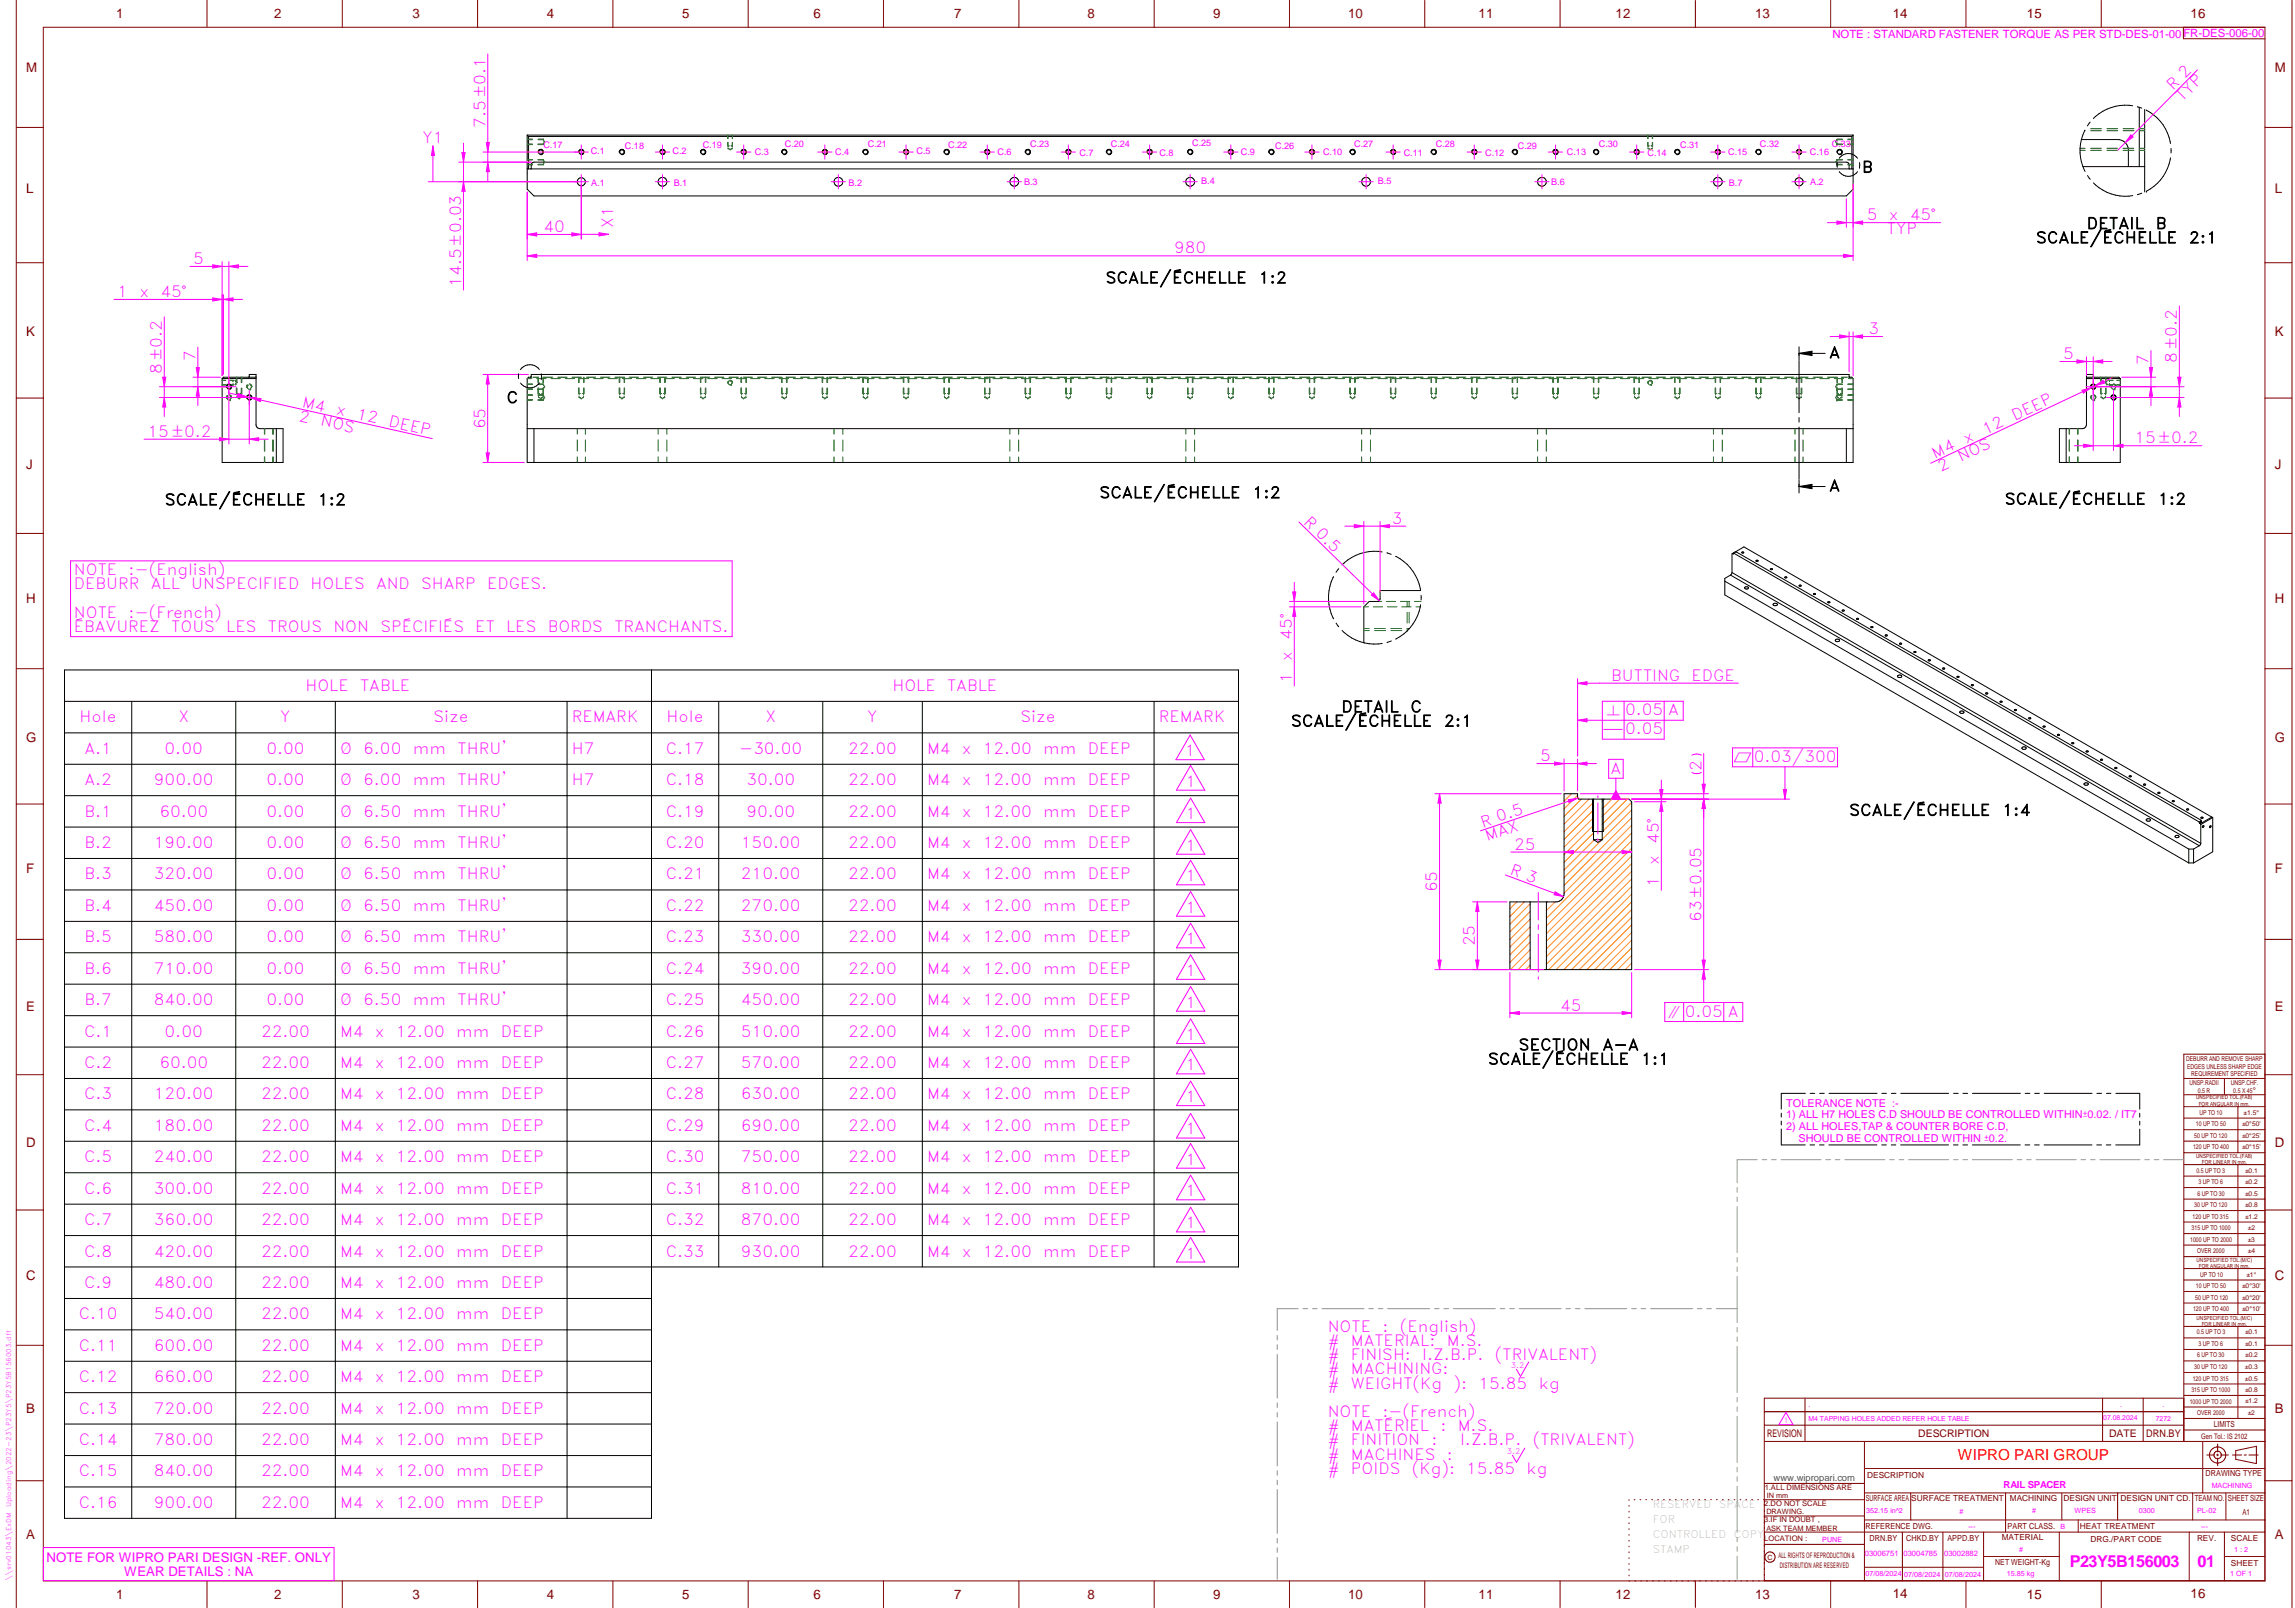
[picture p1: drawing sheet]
<svg xmlns="http://www.w3.org/2000/svg" width="848mm" height="594mm" viewBox="0 0 848 594" stroke-linecap="round" stroke-linejoin="round" font-family="sans-serif">
<defs><g id="words">
<g font-size="6" fill="#f0f">
<text x="764.8" y="578.9">P23Y5B156003</text>
<text x="812.1" y="578.9">01</text>
</g>
<g font-size="5.7" fill="#f0f">
<text x="803.1" y="33.6" transform="rotate(-45 803.1 33.6)">R 2</text>
<text x="806.4" y="37.7" transform="rotate(-45 806.4 37.7)">TYP</text>
<text x="179.4" y="47.2" transform="rotate(-90 179.4 47.2)">7.5±0.1</text>
<text x="156.1" y="52.7">Y1</text>
<text x="689.8" y="81.4">5</text>
<text x="697.9" y="81.4">x</text>
<text x="705.7" y="81.4">45°</text>
<text x="200.9" y="85.7">40</text>
<text x="226.6" y="84.1" transform="rotate(-90 226.6 84.1)">X1</text>
<text x="697.3" y="86.6">TYP</text>
<text x="433.9" y="93.6">980</text>
<text x="71.4" y="97.5">5</text>
<text x="170.4" y="105.9" transform="rotate(-90 170.4 105.9)">14.5±0.03</text>
<text x="43.3" y="109.8">1</text>
<text x="51.5" y="109.8">x</text>
<text x="59.3" y="109.8">45°</text>
<text x="690.5" y="123.4">3</text>
<text x="72.2" y="133.4" transform="rotate(-90 72.2 133.4)">7</text>
<text x="762.4" y="132.7">5</text>
<text x="794" y="134.7" transform="rotate(-90 794 134.7)">7</text>
<text x="804.5" y="134.1" transform="rotate(-90 804.5 134.1)">8±0.2</text>
<text x="59.8" y="138" transform="rotate(-90 59.8 138)">8±0.2</text>
<text x="110.2" y="155.4" transform="rotate(13 110.2 155.4)">2</text>
<text x="111.4" y="150.3" transform="rotate(13 111.4 150.3)">M4</text>
<text x="124" y="153.1" transform="rotate(13 124 153.1)">x</text>
<text x="131.5" y="154.8" transform="rotate(13 131.5 154.8)">12</text>
<text x="744.6" y="155.5" transform="rotate(-25 744.6 155.5)">DEEP</text>
<text x="54.5" y="161.4">15±0.2</text>
<text x="118.2" y="157.2" transform="rotate(13 118.2 157.2)">NOS</text>
<text x="143.3" y="157.4" transform="rotate(13 143.3 157.4)">DEEP</text>
<text x="179.4" y="158.6" transform="rotate(-90 179.4 158.6)">65</text>
<text x="733.7" y="160.7" transform="rotate(-25 733.7 160.7)">12</text>
<text x="726.6" y="164" transform="rotate(-25 726.6 164)">x</text>
<text x="788.7" y="163.8">15±0.2</text>
<text x="715" y="169.5" transform="rotate(-25 715 169.5)">M4</text>
<text x="724.6" y="170.8" transform="rotate(-25 724.6 170.8)">NOS</text>
<text x="717.2" y="174.2" transform="rotate(-25 717.2 174.2)">2</text>
<text x="481.5" y="193.1" transform="rotate(44 481.5 193.1)">R 0.5</text>
<text x="514.3" y="193.5">3</text>
<text x="27.3" y="212.5">NOTE</text>
<text x="47.5" y="212.5">:-(English)</text>
<text x="27.3" y="217.7">DEBURR</text>
<text x="55.8" y="217.7">ALL</text>
<text x="70.7" y="217.7">UNSPECIFIED</text>
<text x="114.8" y="217.7">HOLES</text>
<text x="139" y="217.7">AND</text>
<text x="155.6" y="217.7">SHARP</text>
<text x="180" y="217.7">EDGES.</text>
<text x="27.3" y="228.2">NOTE</text>
<text x="27.3" y="233.5">ÉBAVUREZ</text>
<text x="47.5" y="228.2">:-(French)</text>
<text x="63.3" y="233.5">TOUS</text>
<text x="83.6" y="233.5">LES</text>
<text x="99" y="233.5">TROUS</text>
<text x="123.2" y="233.5">NON</text>
<text x="140.6" y="233.5">SPÉCIFIÉS</text>
<text x="175.6" y="233.5">ET</text>
<text x="187" y="233.5">LES</text>
<text x="202.4" y="233.5">BORDS</text>
<text x="227" y="233.5">TRANCHANTS.</text>
<text x="477.4" y="236.3" transform="rotate(-90 477.4 236.3)">45°</text>
<text x="477.4" y="244.1" transform="rotate(-90 477.4 244.1)">x</text>
<text x="595.4" y="251.5">BUTTING</text>
<text x="625.1" y="251.5">EDGE</text>
<text x="112.9" y="255.3">HOLE</text>
<text x="133.1" y="255.3">TABLE</text>
<text x="329.8" y="255.3">HOLE</text>
<text x="350" y="255.3">TABLE</text>
<text x="477.4" y="252.2" transform="rotate(-90 477.4 252.2)">1</text>
<text x="29.4" y="266.9">Hole</text>
<text x="65.9" y="266.9">X</text>
<text x="103.6" y="266.9">Y</text>
<text x="160.2" y="266.9">Size</text>
<text x="211.3" y="266.9">REMARK</text>
<text x="246.3" y="266.9">Hole</text>
<text x="282.8" y="266.9">X</text>
<text x="320.5" y="266.9">Y</text>
<text x="377.1" y="266.9">Size</text>
<text x="428.2" y="266.9">REMARK</text>
<text x="600.5" y="264.3">0.05 A</text>
<text x="600.5" y="271.4">0.05</text>
<text x="31.2" y="278.5">A.1</text>
<text x="60.8" y="278.5">0.00</text>
<text x="98.5" y="278.5">0.00</text>
<text x="125.6" y="278.5">Ø</text>
<text x="134.2" y="278.5">6.00</text>
<text x="152.5" y="278.5">mm</text>
<text x="169.1" y="278.5">THRU'</text>
<text x="211.3" y="278.5">H7</text>
<text x="246" y="278.5">C.17</text>
<text x="273.2" y="278.5">-30.00</text>
<text x="313.4" y="278.5">22.00</text>
<text x="342.6" y="278.5">M4</text>
<text x="355.4" y="278.5">x</text>
<text x="363.2" y="278.5">12.00</text>
<text x="385.4" y="278.5">mm</text>
<text x="402" y="278.5">DEEP</text>
<text x="437.9" y="279.4">1</text>
<text x="569.1" y="281.3">5</text>
<text x="648.1" y="281.6">0.03/300</text>
<text x="595.2" y="285.8">A</text>
<text x="628.7" y="284.8" transform="rotate(-90 628.7 284.8)">2</text>
<text x="31.2" y="290.1">A.2</text>
<text x="56.9" y="290.1">900.00</text>
<text x="98.5" y="290.1">0.00</text>
<text x="125.6" y="290.1">Ø</text>
<text x="134.2" y="290.1">6.00</text>
<text x="152.5" y="290.1">mm</text>
<text x="169.1" y="290.1">THRU'</text>
<text x="211.3" y="290.1">H7</text>
<text x="246" y="290.1">C.18</text>
<text x="275.8" y="290.1">30.00</text>
<text x="313.4" y="290.1">22.00</text>
<text x="342.6" y="290.1">M4</text>
<text x="355.4" y="290.1">x</text>
<text x="363.2" y="290.1">12.00</text>
<text x="385.4" y="290.1">mm</text>
<text x="402" y="290.1">DEEP</text>
<text x="438" y="290.7">1</text>
<text x="31.2" y="301.7">B.1</text>
<text x="58.9" y="301.7">60.00</text>
<text x="98.5" y="301.7">0.00</text>
<text x="125.6" y="301.7">Ø</text>
<text x="134.2" y="301.7">6.50</text>
<text x="152.5" y="301.7">mm</text>
<text x="169.1" y="301.7">THRU'</text>
<text x="246" y="301.7">C.19</text>
<text x="275.8" y="301.7">90.00</text>
<text x="313.4" y="301.7">22.00</text>
<text x="342.6" y="301.7">M4</text>
<text x="355.4" y="301.7">x</text>
<text x="363.2" y="301.7">12.00</text>
<text x="385.4" y="301.7">mm</text>
<text x="402" y="301.7">DEEP</text>
<text x="438" y="302.6">1</text>
<text x="548" y="305.8" transform="rotate(-19 548 305.8)">R 0.5</text>
<text x="549.6" y="310.7" transform="rotate(-19 549.6 310.7)">MAX</text>
<text x="613" y="311.8" transform="rotate(-90 613 311.8)">45°</text>
<text x="31.2" y="313.3">B.2</text>
<text x="56.9" y="313.3">190.00</text>
<text x="98.5" y="313.3">0.00</text>
<text x="125.6" y="313.3">Ø</text>
<text x="134.2" y="313.3">6.50</text>
<text x="152.5" y="313.3">mm</text>
<text x="169.1" y="313.3">THRU'</text>
<text x="246" y="313.3">C.20</text>
<text x="273.8" y="313.3">150.00</text>
<text x="313.4" y="313.3">22.00</text>
<text x="342.6" y="313.3">M4</text>
<text x="355.4" y="313.3">x</text>
<text x="363.2" y="313.3">12.00</text>
<text x="385.4" y="313.3">mm</text>
<text x="402" y="313.3">DEEP</text>
<text x="438" y="314.3">1</text>
<text x="559.5" y="313.9">25</text>
<text x="557.7" y="322.9" transform="rotate(20 557.7 322.9)">R 3</text>
<text x="613" y="319.6" transform="rotate(-90 613 319.6)">x</text>
<text x="31.2" y="324.9">B.3</text>
<text x="56.9" y="324.9">320.00</text>
<text x="98.5" y="324.9">0.00</text>
<text x="125.6" y="324.9">Ø</text>
<text x="134.2" y="324.9">6.50</text>
<text x="152.5" y="324.9">mm</text>
<text x="169.1" y="324.9">THRU'</text>
<text x="246" y="324.9">C.21</text>
<text x="273.8" y="324.9">210.00</text>
<text x="313.4" y="324.9">22.00</text>
<text x="342.6" y="324.9">M4</text>
<text x="355.4" y="324.9">x</text>
<text x="363.2" y="324.9">12.00</text>
<text x="385.4" y="324.9">mm</text>
<text x="402" y="324.9">DEEP</text>
<text x="438" y="325.6">1</text>
<text x="531.1" y="329.7" transform="rotate(-90 531.1 329.7)">65</text>
<text x="613" y="327.7" transform="rotate(-90 613 327.7)">1</text>
<text x="31.2" y="336.5">B.4</text>
<text x="56.9" y="336.5">450.00</text>
<text x="98.5" y="336.5">0.00</text>
<text x="125.6" y="336.5">Ø</text>
<text x="134.2" y="336.5">6.50</text>
<text x="152.5" y="336.5">mm</text>
<text x="169.1" y="336.5">THRU'</text>
<text x="246" y="336.5">C.22</text>
<text x="273.8" y="336.5">270.00</text>
<text x="313.4" y="336.5">22.00</text>
<text x="342.6" y="336.5">M4</text>
<text x="355.4" y="336.5">x</text>
<text x="363.2" y="336.5">12.00</text>
<text x="385.4" y="336.5">mm</text>
<text x="402" y="336.5">DEEP</text>
<text x="438" y="337.2">1</text>
<text x="628.7" y="340.6" transform="rotate(-90 628.7 340.6)">63±0.05</text>
<text x="31.2" y="348.1">B.5</text>
<text x="56.9" y="348.1">580.00</text>
<text x="98.5" y="348.1">0.00</text>
<text x="125.6" y="348.1">Ø</text>
<text x="134.2" y="348.1">6.50</text>
<text x="152.5" y="348.1">mm</text>
<text x="169.1" y="348.1">THRU'</text>
<text x="246" y="348.1">C.23</text>
<text x="273.8" y="348.1">330.00</text>
<text x="313.4" y="348.1">22.00</text>
<text x="342.6" y="348.1">M4</text>
<text x="355.4" y="348.1">x</text>
<text x="363.2" y="348.1">12.00</text>
<text x="385.4" y="348.1">mm</text>
<text x="402" y="348.1">DEEP</text>
<text x="438" y="348.9">1</text>
<text x="545" y="349.7" transform="rotate(-90 545 349.7)">25</text>
<text x="31.2" y="359.7">B.6</text>
<text x="56.9" y="359.7">710.00</text>
<text x="98.5" y="359.7">0.00</text>
<text x="125.6" y="359.7">Ø</text>
<text x="134.2" y="359.7">6.50</text>
<text x="152.5" y="359.7">mm</text>
<text x="169.1" y="359.7">THRU'</text>
<text x="246" y="359.7">C.24</text>
<text x="273.8" y="359.7">390.00</text>
<text x="313.4" y="359.7">22.00</text>
<text x="342.6" y="359.7">M4</text>
<text x="355.4" y="359.7">x</text>
<text x="363.2" y="359.7">12.00</text>
<text x="385.4" y="359.7">mm</text>
<text x="402" y="359.7">DEEP</text>
<text x="438" y="360.6">1</text>
<text x="31.2" y="371.3">B.7</text>
<text x="56.9" y="371.3">840.00</text>
<text x="98.5" y="371.3">0.00</text>
<text x="125.6" y="371.3">Ø</text>
<text x="134.2" y="371.3">6.50</text>
<text x="152.5" y="371.3">mm</text>
<text x="169.1" y="371.3">THRU'</text>
<text x="246" y="371.3">C.25</text>
<text x="273.8" y="371.3">450.00</text>
<text x="313.4" y="371.3">22.00</text>
<text x="342.6" y="371.3">M4</text>
<text x="355.4" y="371.3">x</text>
<text x="363.2" y="371.3">12.00</text>
<text x="385.4" y="371.3">mm</text>
<text x="402" y="371.3">DEEP</text>
<text x="438" y="372.3">1</text>
<text x="576.5" y="373.4">45</text>
<text x="622.6" y="375.6">0.05 A</text>
<text x="31.1" y="382.9">C.1</text>
<text x="60.8" y="382.9">0.00</text>
<text x="96.5" y="382.9">22.00</text>
<text x="125.6" y="382.9">M4</text>
<text x="138.5" y="382.9">x</text>
<text x="146.3" y="382.9">12.00</text>
<text x="168.5" y="382.9">mm</text>
<text x="185.1" y="382.9">DEEP</text>
<text x="246" y="382.9">C.26</text>
<text x="273.8" y="382.9">510.00</text>
<text x="313.4" y="382.9">22.00</text>
<text x="342.6" y="382.9">M4</text>
<text x="355.4" y="382.9">x</text>
<text x="363.2" y="382.9">12.00</text>
<text x="385.4" y="382.9">mm</text>
<text x="402" y="382.9">DEEP</text>
<text x="438" y="384.3">1</text>
<text x="31.1" y="394.5">C.2</text>
<text x="58.9" y="394.5">60.00</text>
<text x="96.5" y="394.5">22.00</text>
<text x="125.6" y="394.5">M4</text>
<text x="138.5" y="394.5">x</text>
<text x="146.3" y="394.5">12.00</text>
<text x="168.5" y="394.5">mm</text>
<text x="185.1" y="394.5">DEEP</text>
<text x="246" y="394.5">C.27</text>
<text x="273.8" y="394.5">570.00</text>
<text x="313.4" y="394.5">22.00</text>
<text x="342.6" y="394.5">M4</text>
<text x="355.4" y="394.5">x</text>
<text x="363.2" y="394.5">12.00</text>
<text x="385.4" y="394.5">mm</text>
<text x="402" y="394.5">DEEP</text>
<text x="438" y="395.5">1</text>
<text x="31.1" y="406.1">C.3</text>
<text x="56.9" y="406.1">120.00</text>
<text x="96.5" y="406.1">22.00</text>
<text x="125.6" y="406.1">M4</text>
<text x="138.5" y="406.1">x</text>
<text x="146.3" y="406.1">12.00</text>
<text x="168.5" y="406.1">mm</text>
<text x="185.1" y="406.1">DEEP</text>
<text x="246" y="406.1">C.28</text>
<text x="273.8" y="406.1">630.00</text>
<text x="313.4" y="406.1">22.00</text>
<text x="342.6" y="406.1">M4</text>
<text x="355.4" y="406.1">x</text>
<text x="363.2" y="406.1">12.00</text>
<text x="385.4" y="406.1">mm</text>
<text x="402" y="406.1">DEEP</text>
<text x="438" y="407.2">1</text>
<text x="31.1" y="417.8">C.4</text>
<text x="56.9" y="417.8">180.00</text>
<text x="96.5" y="417.8">22.00</text>
<text x="125.6" y="417.8">M4</text>
<text x="138.5" y="417.8">x</text>
<text x="146.3" y="417.8">12.00</text>
<text x="168.5" y="417.8">mm</text>
<text x="185.1" y="417.8">DEEP</text>
<text x="246" y="417.8">C.29</text>
<text x="273.8" y="417.8">690.00</text>
<text x="313.4" y="417.8">22.00</text>
<text x="342.6" y="417.8">M4</text>
<text x="355.4" y="417.8">x</text>
<text x="363.2" y="417.8">12.00</text>
<text x="385.4" y="417.8">mm</text>
<text x="402" y="417.8">DEEP</text>
<text x="438" y="419.1">1</text>
<text x="31.1" y="429.4">C.5</text>
<text x="56.9" y="429.4">240.00</text>
<text x="96.5" y="429.4">22.00</text>
<text x="125.6" y="429.4">M4</text>
<text x="138.5" y="429.4">x</text>
<text x="146.3" y="429.4">12.00</text>
<text x="168.5" y="429.4">mm</text>
<text x="185.1" y="429.4">DEEP</text>
<text x="246" y="429.4">C.30</text>
<text x="273.8" y="429.4">750.00</text>
<text x="313.4" y="429.4">22.00</text>
<text x="342.6" y="429.4">M4</text>
<text x="355.4" y="429.4">x</text>
<text x="363.2" y="429.4">12.00</text>
<text x="385.4" y="429.4">mm</text>
<text x="402" y="429.4">DEEP</text>
<text x="438" y="430.3">1</text>
<text x="31.1" y="441">C.6</text>
<text x="56.9" y="441">300.00</text>
<text x="96.5" y="441">22.00</text>
<text x="125.6" y="441">M4</text>
<text x="138.5" y="441">x</text>
<text x="146.3" y="441">12.00</text>
<text x="168.5" y="441">mm</text>
<text x="185.1" y="441">DEEP</text>
<text x="246" y="441">C.31</text>
<text x="273.8" y="441">810.00</text>
<text x="313.4" y="441">22.00</text>
<text x="342.6" y="441">M4</text>
<text x="355.4" y="441">x</text>
<text x="363.2" y="441">12.00</text>
<text x="385.4" y="441">mm</text>
<text x="402" y="441">DEEP</text>
<text x="438" y="442">1</text>
<text x="31.1" y="452.6">C.7</text>
<text x="56.9" y="452.6">360.00</text>
<text x="96.5" y="452.6">22.00</text>
<text x="125.6" y="452.6">M4</text>
<text x="138.5" y="452.6">x</text>
<text x="146.3" y="452.6">12.00</text>
<text x="168.5" y="452.6">mm</text>
<text x="185.1" y="452.6">DEEP</text>
<text x="246" y="452.6">C.32</text>
<text x="273.8" y="452.6">870.00</text>
<text x="313.4" y="452.6">22.00</text>
<text x="342.6" y="452.6">M4</text>
<text x="355.4" y="452.6">x</text>
<text x="363.2" y="452.6">12.00</text>
<text x="385.4" y="452.6">mm</text>
<text x="402" y="452.6">DEEP</text>
<text x="438" y="453.9">1</text>
<text x="31.1" y="464.2">C.8</text>
<text x="56.9" y="464.2">420.00</text>
<text x="96.5" y="464.2">22.00</text>
<text x="125.6" y="464.2">M4</text>
<text x="138.5" y="464.2">x</text>
<text x="146.3" y="464.2">12.00</text>
<text x="168.5" y="464.2">mm</text>
<text x="185.1" y="464.2">DEEP</text>
<text x="246" y="464.2">C.33</text>
<text x="273.8" y="464.2">930.00</text>
<text x="313.4" y="464.2">22.00</text>
<text x="342.6" y="464.2">M4</text>
<text x="355.4" y="464.2">x</text>
<text x="363.2" y="464.2">12.00</text>
<text x="385.4" y="464.2">mm</text>
<text x="402" y="464.2">DEEP</text>
<text x="438" y="465">1</text>
<text x="31.1" y="475.8">C.9</text>
<text x="56.9" y="475.8">480.00</text>
<text x="96.5" y="475.8">22.00</text>
<text x="125.6" y="475.8">M4</text>
<text x="138.5" y="475.8">x</text>
<text x="146.3" y="475.8">12.00</text>
<text x="168.5" y="475.8">mm</text>
<text x="185.1" y="475.8">DEEP</text>
<text x="29.1" y="487.4">C.10</text>
<text x="56.9" y="487.4">540.00</text>
<text x="96.5" y="487.4">22.00</text>
<text x="125.6" y="487.4">M4</text>
<text x="138.5" y="487.4">x</text>
<text x="146.3" y="487.4">12.00</text>
<text x="168.5" y="487.4">mm</text>
<text x="185.1" y="487.4">DEEP</text>
<text x="490.6" y="492">NOTE</text>
<text x="510.8" y="492">:</text>
<text x="517.3" y="492">(English)</text>
<text x="490.6" y="497.2">#</text>
<text x="499.2" y="497.2">MATERIAL:</text>
<text x="534.7" y="497.2">M.S.</text>
<text x="29.1" y="499">C.11</text>
<text x="56.9" y="499">600.00</text>
<text x="96.5" y="499">22.00</text>
<text x="125.6" y="499">M4</text>
<text x="138.5" y="499">x</text>
<text x="146.3" y="499">12.00</text>
<text x="168.5" y="499">mm</text>
<text x="185.1" y="499">DEEP</text>
<text x="490.6" y="502.5">#</text>
<text x="499.2" y="502.5">FINISH:</text>
<text x="525.6" y="502.5">I.Z.B.P.</text>
<text x="552.4" y="502.5">(TRIVALENT)</text>
<text x="490.6" y="507.7">#</text>
<text x="499.2" y="507.7">MACHINING:</text>
<text x="29.1" y="510.6">C.12</text>
<text x="56.9" y="510.6">660.00</text>
<text x="96.5" y="510.6">22.00</text>
<text x="125.6" y="510.6">M4</text>
<text x="138.5" y="510.6">x</text>
<text x="146.3" y="510.6">12.00</text>
<text x="168.5" y="510.6">mm</text>
<text x="185.1" y="510.6">DEEP</text>
<text x="490.6" y="513">#</text>
<text x="499.2" y="513">WEIGHT(Kg</text>
<text x="537.1" y="513">):</text>
<text x="546.4" y="513">15.85</text>
<text x="568.6" y="513">kg</text>
<text x="29.1" y="522.3">C.13</text>
<text x="56.9" y="522.3">720.00</text>
<text x="96.5" y="522.3">22.00</text>
<text x="125.6" y="522.3">M4</text>
<text x="138.5" y="522.3">x</text>
<text x="146.3" y="522.3">12.00</text>
<text x="168.5" y="522.3">mm</text>
<text x="185.1" y="522.3">DEEP</text>
<text x="490.6" y="523.5">NOTE</text>
<text x="510.8" y="523.5">:-(French)</text>
<text x="29.1" y="533.9">C.14</text>
<text x="56.9" y="533.9">780.00</text>
<text x="96.5" y="533.9">22.00</text>
<text x="125.6" y="533.9">M4</text>
<text x="138.5" y="533.9">x</text>
<text x="146.3" y="533.9">12.00</text>
<text x="168.5" y="533.9">mm</text>
<text x="185.1" y="533.9">DEEP</text>
<text x="490.6" y="528.7">#</text>
<text x="490.6" y="534">#</text>
<text x="499.2" y="534">FINITION</text>
<text x="499.2" y="528.7">MATÉRIEL</text>
<text x="529" y="534">:</text>
<text x="532.3" y="528.7">:</text>
<text x="538.7" y="528.7">M.S.</text>
<text x="539.5" y="534">I.Z.B.P.</text>
<text x="566.4" y="534">(TRIVALENT)</text>
<text x="490.6" y="539.2">#</text>
<text x="499.2" y="539.2">MACHINES</text>
<text x="534.7" y="539.2">:</text>
<text x="29.1" y="545.5">C.15</text>
<text x="56.9" y="545.5">840.00</text>
<text x="96.5" y="545.5">22.00</text>
<text x="125.6" y="545.5">M4</text>
<text x="138.5" y="545.5">x</text>
<text x="146.3" y="545.5">12.00</text>
<text x="168.5" y="545.5">mm</text>
<text x="185.1" y="545.5">DEEP</text>
<text x="490.6" y="544.5">#</text>
<text x="499.2" y="544.5">POIDS</text>
<text x="521.7" y="544.5">(Kg):</text>
<text x="541.9" y="544.5">15.85</text>
<text x="564.1" y="544.5">kg</text>
<text x="29.1" y="557.1">C.16</text>
<text x="56.9" y="557.1">900.00</text>
<text x="96.5" y="557.1">22.00</text>
<text x="125.6" y="557.1">M4</text>
<text x="138.5" y="557.1">x</text>
<text x="146.3" y="557.1">12.00</text>
<text x="168.5" y="557.1">mm</text>
<text x="185.1" y="557.1">DEEP</text>
</g>
<g font-size="5.7">
<text x="688.1" y="63.8">B</text>
<text x="752.3" y="89.8">SCALE/ÉCHELLE</text>
<text x="771.1" y="84.6">DETAIL</text>
<text x="796.6" y="84.6">B</text>
<text x="808.9" y="89.8">2:1</text>
<text x="408.6" y="104.6">SCALE/ÉCHELLE</text>
<text x="465.1" y="104.6">1:2</text>
<text x="675.9" y="132.3">A</text>
<text x="187.2" y="148.9">C</text>
<text x="406.3" y="184">SCALE/ÉCHELLE</text>
<text x="462.8" y="184">1:2</text>
<text x="675.9" y="181.5">A</text>
<text x="60.9" y="186.6">SCALE/ÉCHELLE</text>
<text x="117.4" y="186.6">1:2</text>
<text x="740.8" y="186.4">SCALE/ÉCHELLE</text>
<text x="797.4" y="186.4">1:2</text>
<text x="495.7" y="263.1">DETAIL</text>
<text x="521.2" y="263.1">C</text>
<text x="477.1" y="268.4">SCALE/ÉCHELLE</text>
<text x="533.6" y="268.4">2:1</text>
<text x="683.3" y="301.3">SCALE/ÉCHELLE</text>
<text x="739.9" y="301.3">1:4</text>
<text x="561.2" y="388">SECTION</text>
<text x="592.2" y="388">A-A</text>
<text x="549.9" y="393.3">SCALE/ÉCHELLE</text>
<text x="606.4" y="393.3">1:1</text>
</g>
<text font-size="5.6" fill="#f00" x="723.5" y="539.3">WIPRO PARI GROUP</text>
<g font-size="5.4" fill="#f0f">
<text x="593.7" y="264.3">n</text>
<text x="592.5" y="271.4">t</text>
<text x="640.5" y="281.6">r</text>
<text x="616.5" y="375.6">i</text>
</g>
<g font-size="4.9" fill="#800000">
<text x="42.9" y="6.6">1</text>
<text x="101.3" y="6.7">2</text>
<text x="152.5" y="6.7">3</text>
<text x="202.1" y="6.7">4</text>
<text x="252.1" y="6.7">5</text>
<text x="300.6" y="6.7">6</text>
<text x="352.6" y="6.7">7</text>
<text x="401.9" y="6.7">8</text>
<text x="448.4" y="6.7">9</text>
<text x="498.1" y="6.7">10</text>
<text x="546.4" y="6.7">11</text>
<text x="597" y="6.7">12</text>
<text x="648.5" y="6.6">13</text>
<text x="699.4" y="6.6">14</text>
<text x="749" y="6.7">15</text>
<text x="809.5" y="6.6">16</text>
<text x="9.7" y="26.7">M</text>
<text x="840.6" y="26.7">M</text>
<text x="9.7" y="71.4">L</text>
<text x="840.6" y="71.4">L</text>
<text x="9.7" y="124.2">K</text>
<text x="840.6" y="124.2">K</text>
<text x="9.7" y="173.4">J</text>
<text x="840.6" y="173.4">J</text>
<text x="9.7" y="222.7">H</text>
<text x="840.6" y="222.7">H</text>
<text x="9.7" y="274.3">G</text>
<text x="840.6" y="274.3">G</text>
<text x="9.7" y="322.6">F</text>
<text x="840.6" y="322.6">F</text>
<text x="9.7" y="373.3">E</text>
<text x="840.6" y="373.3">E</text>
<text x="9.7" y="423.8">D</text>
<text x="840.6" y="423.8">D</text>
<text x="9.7" y="472.8">C</text>
<text x="840.6" y="472.8">C</text>
<text x="9.7" y="522.1">B</text>
<text x="840.6" y="522.1">B</text>
<text x="9.7" y="568.7">A</text>
<text x="840.6" y="568.7">A</text>
<text x="42.9" y="590.6">1</text>
<text x="101.3" y="590.7">2</text>
<text x="152.5" y="590.7">3</text>
<text x="202.1" y="590.7">4</text>
<text x="252.1" y="590.7">5</text>
<text x="300.6" y="590.7">6</text>
<text x="352.6" y="590.7">7</text>
<text x="401.9" y="590.7">8</text>
<text x="448.4" y="590.7">9</text>
<text x="498.1" y="590.7">10</text>
<text x="546.4" y="590.7">11</text>
<text x="597" y="590.7">12</text>
<text x="648.5" y="590.6">13</text>
<text x="699.4" y="590.5">14</text>
<text x="749" y="590.7">15</text>
<text x="809.5" y="590.5">16</text>
</g>
<g font-size="4.9" fill="#f0f">
<text x="17.2" y="577">NOTE FOR WIPRO PARI DESIGN -REF. ONLY</text>
<text x="45.9" y="582.3">WEAR DETAILS : NA</text>
</g>
<text font-size="4.2" fill="#f0f" x="677.1" y="13.9">NOTE : STANDARD FASTENER TORQUE AS PER STD-DES-01-00FR-DES-006-00</text>
<g font-size="4" fill="#f0f">
<text x="660.1" y="408.8">TOLERANCE NOTE :-</text>
<text x="660.1" y="413.1">1) ALL H7 HOLES C.D SHOULD BE CONTROLLED WITHINu0.02. / IT7</text>
<text x="660.1" y="417.4">2) ALL HOLES,TAP &amp; COUNTER BORE C.D,</text>
<text x="664.5" y="421.8">SHOULD BE CONTROLLED WITHIN u0.2.</text>
</g>
<g font-size="3.9" fill="#800000">
<text x="653" y="530.9">REVISION</text>
<text x="708.9" y="530.9">DESCRIPTION</text>
<text x="779.4" y="530.9">DATE</text>
<text x="793.1" y="530.9">DRN.BY</text>
</g>
<g font-size="3.9" fill="#c0c0c0">
<text x="610.8" y="557.1">RESERVED</text>
<text x="635.2" y="557.1">SPACE</text>
<text x="610.8" y="562.7">FOR</text>
<text x="610.8" y="568.3">CONTROLLED</text>
<text x="640.7" y="568.3">COPY</text>
<text x="610.8" y="573.8">STAMP</text>
</g>
<text font-size="3.6" fill="#f0f" x="740.4" y="549.8">RAIL SPACER</text>
<text font-size="3.5" fill="#00f" x="655.4" y="547.1">www.wipropari.com</text>
<g font-size="3.4" fill="#f0f">
<text x="200.8" y="54.5">C.17</text>
<text x="218.3" y="57">C.1</text>
<text x="230.9" y="55.2">C.18</text>
<text x="248.5" y="56.8">C.2</text>
<text x="259.7" y="54.6">C.19</text>
<text x="278.9" y="57.2">C.3</text>
<text x="290" y="54.4">C.20</text>
<text x="308.7" y="57.4">C.4</text>
<text x="320.7" y="54.3">C.21</text>
<text x="338.7" y="57">C.5</text>
<text x="350.4" y="54.8">C.22</text>
<text x="368.6" y="57.4">C.6</text>
<text x="380.7" y="54.3">C.23</text>
<text x="398.9" y="57.5">C.7</text>
<text x="410.5" y="54.5">C.24</text>
<text x="428.4" y="57.5">C.8</text>
<text x="440.6" y="54.1">C.25</text>
<text x="458.6" y="57.2">C.9</text>
<text x="471.2" y="55">C.26</text>
<text x="488.9" y="57.4">C.10</text>
<text x="500.4" y="54.3">C.27</text>
<text x="518.7" y="57.5">C.11</text>
<text x="530.6" y="54.3">C.28</text>
<text x="548.8" y="57.5">C.12</text>
<text x="560.9" y="54.9">C.29</text>
<text x="579" y="57.2">C.13</text>
<text x="590.8" y="54.4">C.30</text>
<text x="608.8" y="57.5">C.14</text>
<text x="620.9" y="54.7">C.31</text>
<text x="638.6" y="57.2">C.15</text>
<text x="650.4" y="54.2">C.32</text>
<text x="668.8" y="57.2">C.16</text>
<text x="676.9" y="54.1">C.33</text>
<text x="218.4" y="68.9">A.1</text>
<text x="249" y="68.6">B.1</text>
<text x="313.5" y="68.7">B.2</text>
<text x="378.4" y="68.3">B.3</text>
<text x="443.9" y="68">B.4</text>
<text x="509.2" y="68.1">B.5</text>
<text x="573.2" y="68.3">B.6</text>
<text x="638.9" y="68.6">B.7</text>
<text x="668.9" y="68.3">A.2</text>
</g>
<g font-size="3.1" fill="#800000">
<text x="818.1" y="527.3">LIMITS</text>
<text x="815" y="545.5">DRAWING TYPE</text>
<text x="690" y="546.1">DESCRIPTION</text>
<text x="689.5" y="554.6">SURFACE AREA</text>
<text x="706.2" y="554.6">SURFACE TREATMENT</text>
<text x="742.7" y="554.6">MACHINING</text>
<text x="762.5" y="554.6">DESIGN UNIT</text>
<text x="783.6" y="554.6">DESIGN UNIT CD.</text>
<text x="811" y="554.4">TEAM NO.</text>
<text x="823.3" y="554.5">SHEET SIZE</text>
<text x="828.6" y="559.9">A1</text>
<text x="689.4" y="564.9">REFERENCE DWG.</text>
<text x="690.8" y="569.3">DRN.BY</text>
<text x="704.4" y="569.2">CHKD.BY</text>
<text x="719.6" y="569.3">APPD.BY</text>
<text x="739.7" y="569.1">MATERIAL</text>
<text x="741.8" y="564.7">PART CLASS.</text>
<text x="768.6" y="564.7">HEAT TREATMENT</text>
<text x="772.5" y="569.7">DRG./PART CODE</text>
<text x="811.9" y="569.3">REV.</text>
<text x="824.4" y="569.4">SCALE</text>
<text x="737.3" y="578">NET WEIGHT-Kg</text>
<text x="824.4" y="578.5">SHEET</text>
</g>
<text font-size="3" fill="#800000" x="832.4" y="403.9">°</text>
<g font-size="2.8" fill="#f0f">
<text x="558.3" y="505.4">3.2</text>
<text x="659" y="525.7">1</text>
<text x="556.9" y="537.2">3.2</text>
<text x="689.1" y="575">03006751</text>
<text x="703.4" y="574.9">03004785</text>
<text x="718.4" y="575">03002882</text>
</g>
<g font-size="2.8" fill="#800000">
<text x="813.4" y="531.5">Gen Tol.: IS 2102</text>
<text x="652.1" y="550.4">1.ALL DIMENSIONS ARE</text>
<text x="652" y="556.4">2.DO NOT SCALE</text>
<text x="652" y="562.5">3.IF IN DOUBT ,</text>
<text x="652" y="569.2">LOCATION :</text>
<text x="657.2" y="575.8">ALL RIGHTS OF REPRODUCTION &amp;</text>
<text x="657.7" y="579.2">DISTRIBUTION ARE RESERVED</text>
</g>
<g font-size="2.7" fill="#f0f">
<text x="817.3" y="549.9">MACHINING</text>
<text x="689.6" y="559.1">352.15 in^2</text>
<text x="724.1" y="559.2">#</text>
<text x="751" y="559.1">#</text>
<text x="766.6" y="559">WPES</text>
<text x="790.3" y="558.8">0300</text>
<text x="811.9" y="558.8">PL-02</text>
<text x="673.4" y="569.6">PUNE</text>
<text x="727.4" y="564.9">---</text>
<text x="761.4" y="564.9">B</text>
<text x="813.3" y="564.9">---</text>
<text x="746.1" y="573.2">#</text>
<text x="825.6" y="573.4">1 : 2</text>
<text x="689.4" y="582.4">07/08/2024</text>
<text x="703.7" y="582.5">07/08/2024</text>
<text x="718.7" y="582.6">07/08/2024</text>
<text x="741.6" y="582.2">15.85 kg</text>
<text x="824.1" y="582.4">1 OF 1</text>
</g>
<g font-size="2.7" fill="#800000">
<text x="652.9" y="553.5">IN mm</text>
<text x="652.7" y="559.5">DRAWING.</text>
<text x="652.7" y="565.5">ASK TEAM MEMBER</text>
<text x="653.1" y="576.3">C</text>
</g>
<g font-size="2.5" fill="#800000">
<text x="807.8" y="392">DEBURR AND REMOVE SHARP</text>
<text x="808.2" y="394.8">EDGES UNLESS SHARP EDGE</text>
<text x="809.1" y="400.9">UNSP.RADII</text>
<text x="809.8" y="397.6">REQUIREMENT SPECIFIED</text>
<text x="824.4" y="400.7">UNSP.CHF.</text>
<text x="812.2" y="403.6">0.5 R</text>
<text x="825.3" y="403.9">0.5 X 45</text>
<text x="812.8" y="411.8">UP TO 10</text>
<text x="829.1" y="411.9">±1.5°</text>
<text x="811.4" y="416.1">10 UP TO 50</text>
<text x="828.5" y="416.1">±0°50'</text>
<text x="810.4" y="424.5">120 UP TO 400</text>
<text x="810.9" y="420.3">50 UP TO 120</text>
<text x="828.5" y="424.5">±0°15'</text>
<text x="828.5" y="420.3">±0°25'</text>
<text x="811.7" y="433.2">0.5 UP TO 3</text>
<text x="812.5" y="437.5">3 UP TO 6</text>
<text x="829.6" y="437.4">±0.2</text>
<text x="829.6" y="433.2">±0.1</text>
<text x="812" y="441.7">6 UP TO 30</text>
<text x="829.6" y="441.7">±0.5</text>
<text x="810.9" y="445.9">30 UP TO 120</text>
<text x="829.6" y="446">±0.8</text>
<text x="809.9" y="454.4">315 UP TO 1000</text>
<text x="810.3" y="450.2">120 UP TO 315</text>
<text x="829.6" y="450.2">±1.2</text>
<text x="830.7" y="454.4">±2</text>
<text x="809.4" y="458.7">1000 UP TO 2000</text>
<text x="830.6" y="458.7">±3</text>
<text x="811.9" y="463">OVER 2000</text>
<text x="830.7" y="463">±4</text>
<text x="813.1" y="471.6">UP TO 10</text>
<text x="830.1" y="471.6">±1°</text>
<text x="811.4" y="475.9">10 UP TO 50</text>
<text x="828.5" y="475.9">±0°30'</text>
<text x="810.4" y="484.4">120 UP TO 400</text>
<text x="811.2" y="480.1">50 UP TO 120</text>
<text x="828.5" y="484.4">±0°10'</text>
<text x="828.5" y="480.1">±0°20'</text>
<text x="811.7" y="493">0.5 UP TO 3</text>
<text x="812.4" y="497.2">3 UP TO 6</text>
<text x="829.6" y="497.3">±0.1</text>
<text x="829.6" y="493">±0.1</text>
<text x="811.9" y="501.5">6 UP TO 30</text>
<text x="829.6" y="501.5">±0.2</text>
<text x="810.8" y="505.8">30 UP TO 120</text>
<text x="829.6" y="505.8">±0.3</text>
<text x="809.8" y="514.3">315 UP TO 1000</text>
<text x="810.3" y="510.1">120 UP TO 315</text>
<text x="829.6" y="510">±0.5</text>
<text x="829.6" y="514.3">±0.8</text>
<text x="809.2" y="518.5">1000 UP TO 2000</text>
<text x="829.6" y="518.5">±1.2</text>
<text x="811.9" y="522.8">OVER 2000</text>
<text x="830.6" y="522.7">±2</text>
</g>
<g font-size="2.5" fill="#f0f">
<text x="668.4" y="519.9">.</text>
<text x="783.5" y="520">.</text>
<text x="799.1" y="519.9">.</text>
<text x="668.4" y="524.9">M4 TAPPING HOLES ADDED REFER HOLE TABLE</text>
<text x="777.2" y="524.8">07.08.2024</text>
<text x="796.6" y="524.8">7272</text>
</g>
<g font-size="2.4" fill="#f0f">
<text x="4.1" y="556.9" transform="rotate(-90 4.1 556.9)">Uploading\2022-23\P23Y5\P23Y5B156003.dft</text>
<text x="4.1" y="584.1" transform="rotate(-90 4.1 584.1)">\\srv01043\ExDM</text>
</g>
<g font-size="2.1" fill="#800000">
<text x="811.5" y="406.1">UNSPECIFIED TOL.(FAB)</text>
<text x="812.5" y="408.5">FOR ANGULAR IN mm.</text>
<text x="811.6" y="427.7">UNSPECIFIED TOL.(FAB)</text>
<text x="813.6" y="430.1">FOR LINEAR IN mm.</text>
<text x="811.7" y="466.1">UNSPECIFIED TOL.(M/C)</text>
<text x="812.5" y="468.5">FOR ANGULAR IN mm.</text>
<text x="811.7" y="487.6">UNSPECIFIED TOL.(M/C)</text>
<text x="813.6" y="489.9">FOR LINEAR IN mm.</text>
</g>
</g></defs>
<g fill="none" stroke="#800000" stroke-width=".37">
<path d="M6 .1v593.9M16 10.1h821v573.9l-821 .1zM76.5 .1v10M126.5 .1v10M176.5 .1v10M226.5 .1v10M276.5 .1v10M326.5 .1v10M376.5 .1v10M426.5 .1v10M476.5 .1v10M526.5 .1v10"/>
<path d="M576.5 .1v10M626.5 .1v10M676.5 .1v10M726.5 .1v10M776.5 .1v10M806.8 10.1v4.2l30.2 .1M847 .1v593.9M6 47.1h10M837 47.1h10M6 97.1h10M837 97.1h10M6 147.1h10"/>
<path d="M837 147.1h10M6 197.1h10M837 197.1h10M6 247.1h10M837 247.1h10M6 297.1h10M837 297.1h10M6 347h10M837 347h10M6 397h10M807 398.4h30M822 398.4v6.1"/>
<path d="M837 397h10M837 389.5h-30v143.1M807 404.5h30M807 408.9h30M807 413.1h30M807 417.4h30M827 408.9v17M807 421.6h30M807 425.9h30M807 430.3h30M807 434.5h30M807 438.7h30"/>
<path d="M827 430.3v34M6 447h10M807 443h30M807 447.3h30M807 451.5h30M807 455.8h30M807 460h30M837 447h10M807 464.3h30M807 468.7h30M807 472.9h30M807 477.1h30"/>
<path d="M827 468.7v16.9M6 497h10M807 481.4h30M807 485.6h30M807 490.1h30M807 494.3h30M807 498.6h30M827 490.1v33.9M837 497h10M667 516.6v16M777 516.6v16M792 516.6v16"/>
<path d="M807 502.8h30M807 507.1h30M807 511.3h30M807 515.5h30M807 519.8h30M807 516.6h-155v67.5M652 532.6h185.2M652 521.5h155M652 526.5h155M689 532.6v51.4M807 524h30M807 528.3h30"/>
<path d="M814 532.6v19M815.5 537.5h2.8M819.1 537.5h.7M819.5 533.5v2.9M819.5 537.2v.7M819.5 538.7v2.8M820.6 537.5h2.9M825 537.5h3.4M826.2 535.9l7.6-1.6v6.4l-7.6-1.5zM829.3 537.5h.8M831 537.5h3.5M6 547.1h10"/>
<path d="M602 554.1v.3M602 556.2v.3M602 558.3v.3M603.8 554.1h.4M606 554.1h.3M608.2 554.1h.3M610.4 554.1h.3M612.6 554.1h.3M614.7 554.1h.3M616.9 554.1h.3M619.1 554.1h.3M621.2 554.1h.3"/>
<path d="M623.4 554.1h.3M625.6 554.1h.3M627.8 554.1h.3M629.9 554.1h.4M632.1 554.1h.3M634.3 554.1h.3M636.5 554.1h.3M638.6 554.1h.3M640.8 554.1h.3M643 554.1h.3M645.2 554.1h.3M647.3 554.1h.4"/>
<path d="M649.5 554.1h.3M652 548h37M689 542.5h148M689 551.6h148M689 554.1h-37.3M706.1 551.6v10M741.1 551.6v14.4M761.9 551.6v10M782.5 551.6v10M810.3 551.6v10M822.5 551.6v10M837 547.1h10"/>
<path d="M602 560.5v.3M602 562.6v.3M602 564.8v.3M602 566.9v.3M602 569v.3M602 571.2v.3M602 573.3v.4M602 575.5v.3M602 577.6v.3M602 579.8v.3M652 570.6h37M652 560.1h37"/>
<path d="M689 561.6h148M689 579h44M703 566v18M718 566v18M733 575.1h28M733 566v18M761 566v18M768 561.6v4.4M809 566v18M822 566v18M822 575.1h15M837 566h-185"/>
<path d="M76.5 584.1v9.9M126.5 584.1v9.9M176.5 584.1v9.9M226.5 584.1v9.9M276.5 584.1v9.9M326.5 584.1v9.9M376.5 584.1v9.9M426.5 584.1v9.9M476.5 584.1v9.9M526.5 584.1v9.9M576.5 584.1v9.9M602 581.9v.3"/>
<path d="M626.5 584.1v9.9M676.5 584.1v9.9M726.5 584.1v9.9M776.5 584.1v9.9"/>
<circle cx="819.5" cy="537.5" r="2.99"/>
<circle cx="819.5" cy="537.5" r="1.39"/>
<circle cx="654.1" cy="575.3" r="1.9"/>
</g>
<g fill="none" stroke="#f0f" stroke-width=".37">
<path d="M212.2 56.2h5.2M214.8 53.6v5.2M242.2 56.2h5.2M244.8 53.6v5.2M272.2 56.2h5.3M274.8 53.6v5.2M302.2 56.2h5.2M304.8 53.6v5.2M332.2 56.2h5.2M334.8 53.6v5.2M362.2 56.2h5.3M364.8 53.6v5.2"/>
<path d="M392.2 56.2h5.2M394.8 53.6v5.2M422.2 56.2h5.2M424.8 53.6v5.2M452.2 56.2h5.3M454.8 53.6v5.2M482.2 56.2h5.2M484.8 53.6v5.2M512.2 56.2h5.2M514.8 53.6v5.2M542.2 56.2h5.2M544.8 53.6v5.2"/>
<path d="M572.2 56.2h5.2M574.8 53.6v5.2M602.2 56.2h5.2M604.8 53.6v5.2M632.2 56.2h5.2M634.8 53.6v5.2M662.2 56.2h5.2M664.8 53.6v5.2M212.2 67.1h5.2M214.8 64.5v5.3M242.2 67.1h5.2M244.8 64.5v5.3"/>
<path d="M307.2 67.1h5.2M309.8 64.5v5.3M372.2 67.1h5.2M374.8 64.5v5.3M437.2 67.1h5.2M439.8 64.5v5.3M502.2 67.1h5.2M504.8 64.5v5.3M567.2 67.1h5.2M569.8 64.5v5.3M632.2 67.1h5.2M634.8 64.5v5.3"/>
<path d="M662.2 67.1h5.2M664.8 64.5v5.3M770.9 142.9h5.2M773.5 140.3v5.2M778.4 146.9h5.2M781 144.2v5.3M26.1 207.2h244.5v28h-244.5zM578 280.4v11.8M583 282.1l3.4-.5v1.1zM583 280.4v11.8M590.5 294v.8M590.5 296.6v11.5"/>
<path d="M590.5 309.9v.8M568.5 329.7v10.2M568.5 341.6v1.8M568.5 345.1v14M568.5 360.9v.8M564.9 503.2l-3 5.3-1.5-2.6M563.5 535l-3.1 5.3-1.5-2.7M660 521.8l2.6 4.6h-5.2zM16 571.8h107.4v12.2h-107.4z"/>
</g>
<g fill="none" stroke="#949494" stroke-width=".37">
<path d="M641.9 438.7v1.8M649.4 428.5h-7.5v8.5M651.2 428.5h1.7M654.6 428.5h1.8M658.2 428.5h14.7M674.7 428.5h1.7M678.2 428.5h1.7M681.7 428.5h14.8M698.3 428.5h1.7M701.8 428.5h1.7M705.3 428.5h14.7M721.9 428.5h1.7"/>
<path d="M725.3 428.5h1.8M728.9 428.5h14.7M745.4 428.5h1.7M748.9 428.5h1.7M752.4 428.5h14.8M769 428.5h1.7M772.5 428.5h1.7M776 428.5h14.7M792.6 428.5h1.7M796 428.5h1.8M799.5 428.5h7.4M641.9 442.3v1.6"/>
<path d="M641.9 445.8v17M641.9 464.6v1.7M641.9 468.1v1.7M641.9 471.6v17.1M472 493.4v1.6M472 496.8v1.8M479.7 483.5h-7.7v8M481.5 483.5h1.7M485 483.5h1.7M488.5 483.5h15.5M505.8 483.5h1.7M509.3 483.5h1.7"/>
<path d="M512.8 483.5h15.5M530.1 483.5h1.7M533.6 483.5h1.7M537.1 483.5h15.5M554.4 483.5h1.7M557.9 483.5h1.7M561.4 483.5h15.5M578.7 483.5h1.6M582.2 483.5h1.7M585.6 483.5h15.5M603 483.5h1.6M606.4 483.5h1.8"/>
<path d="M609.9 483.5h15.5M627.2 483.5h1.7M630.7 483.5h1.7M634.2 483.5h7.7M641.9 490.4v1.7M641.9 493.9v1.7M641.9 497.4v17.1M472 500.3v16.3M472 518.3v1.8M641.9 516.3v1.6M641.9 519.8v1.7M472 521.8v1.7"/>
<path d="M472 525.4v16.2M641.9 523.2v17.1M472 543.3v1.7M472 546.9v1.7M472 550.3v16.2M641.9 542.1v1.7M641.9 545.6v1.7M641.9 549.1v17M472 568.3v1.8M472 571.8v1.7M472 575.4v8.1M641.9 567.9v1.7"/>
<path d="M641.9 571.4v1.8M641.9 574.9v8.6"/>
</g>
<g fill="none" stroke="#000" stroke-width=".37">
<path d="M194.8 49.9h490M194.8 49.9l.5 .5M195.3 50.4v12M195.3 50.4h489M198.8 56.4a.99 .99 0 0 1 .9-1.2 .99 .99 0 0 1 1.1 1 .99 .99 0 0 1-1.2 .9M213.9 56.4a.99 .99 0 0 1 .8-1.2 .99 .99 0 0 1 1.1 1.1 .99 .99 0 0 1-1.3 .8M228.9 56.4a.99 .99 0 0 1 .8-1.2 .99 .99 0 0 1 1.1 1 .99 .99 0 0 1-1.2 .9M243.8 56.4a.99 .99 0 0 1 .9-1.2 .99 .99 0 0 1 1.1 1 .99 .99 0 0 1-1.2 .9M258.9 56.4a.99 .99 0 0 1 .8-1.2 .99 .99 0 0 1 1.1 1.1 .99 .99 0 0 1-1.3 .8M273.9 56.4a.99 .99 0 0 1 .8-1.2 .99 .99 0 0 1 1.1 1 .99 .99 0 0 1-1.2 .9M288.8 56.4a.99 .99 0 0 1 .9-1.2 .99 .99 0 0 1 1.1 1 .99 .99 0 0 1-1.2 .9M303.9 56.4a.99 .99 0 0 1 .8-1.2 .99 .99 0 0 1 1.1 1.1 .99 .99 0 0 1-1.3 .8"/>
<path d="M318.9 56.4a.99 .99 0 0 1 .8-1.2 .99 .99 0 0 1 1.1 1 .99 .99 0 0 1-1.2 .9M333.8 56.4a.99 .99 0 0 1 .9-1.2 .99 .99 0 0 1 1.1 1 .99 .99 0 0 1-1.2 .9M348.8 56.4a.99 .99 0 0 1 .9-1.2 .99 .99 0 0 1 1.1 1 .99 .99 0 0 1-1.3 .9M363.9 56.4a.99 .99 0 0 1 .8-1.2 .99 .99 0 0 1 1.1 1 .99 .99 0 0 1-1.2 .9M378.8 56.4a.99 .99 0 0 1 .9-1.2 .99 .99 0 0 1 1.1 1 .99 .99 0 0 1-1.2 .9M393.8 56.4a.99 .99 0 0 1 .9-1.2 .99 .99 0 0 1 1.1 1 .99 .99 0 0 1-1.3 .9M408.9 56.4a1 1 0 0 1 .8-1.2 1 1 0 0 1 1.1 1 1 1 0 0 1-1.3 .9M423.8 56.4a.99 .99 0 0 1 .9-1.2 .99 .99 0 0 1 1.1 1 .99 .99 0 0 1-1.2 .9M438.8 56.4a.99 .99 0 0 1 .9-1.2 .99 .99 0 0 1 1.1 1 .99 .99 0 0 1-1.3 .9M453.9 56.4a1 1 0 0 1 .8-1.2 1 1 0 0 1 1.1 1 1 1 0 0 1-1.3 .9M468.8 56.4a.99 .99 0 0 1 .9-1.2 .99 .99 0 0 1 1.1 1 .99 .99 0 0 1-1.2 .9M483.8 56.4a.99 .99 0 0 1 .9-1.2 .99 .99 0 0 1 1.1 1 .99 .99 0 0 1-1.3 .9"/>
<path d="M498.9 56.4a1 1 0 0 1 .8-1.2 1 1 0 0 1 1.1 1 1 1 0 0 1-1.3 .9M513.8 56.4a.99 .99 0 0 1 .9-1.2 .99 .99 0 0 1 1.1 1 .99 .99 0 0 1-1.2 .9M528.8 56.4a.99 .99 0 0 1 .9-1.2 .99 .99 0 0 1 1.1 1 .99 .99 0 0 1-1.3 .9M543.9 56.4a1 1 0 0 1 .8-1.2 1 1 0 0 1 1.1 1 1 1 0 0 1-1.3 .9M558.8 56.4a.99 .99 0 0 1 .9-1.2 .99 .99 0 0 1 1.1 1 .99 .99 0 0 1-1.2 .9M573.8 56.4a.99 .99 0 0 1 .9-1.2 .99 .99 0 0 1 1.1 1 .99 .99 0 0 1-1.3 .9M588.9 56.4a.99 .99 0 0 1 .8-1.2 .99 .99 0 0 1 1.1 1.1 .99 .99 0 0 1-1.3 .8M603.8 56.4a.99 .99 0 0 1 .9-1.2 .99 .99 0 0 1 1.1 1 .99 .99 0 0 1-1.2 .9M618.8 56.4a.99 .99 0 0 1 .9-1.2 .99 .99 0 0 1 1.1 1 .99 .99 0 0 1-1.3 .9M633.9 56.4a.99 .99 0 0 1 .8-1.2 .99 .99 0 0 1 1.1 1.1 .99 .99 0 0 1-1.3 .8M648.8 56.4a.99 .99 0 0 1 .9-1.2 .99 .99 0 0 1 1.1 1 .99 .99 0 0 1-1.2 .9M663.8 56.4a.99 .99 0 0 1 .9-1.2 .99 .99 0 0 1 1.1 1 .99 .99 0 0 1-1.3 .9"/>
<path d="M678.9 56.4a.99 .99 0 0 1 .8-1.2 .99 .99 0 0 1 1.1 1.1 .99 .99 0 0 1-1.3 .8M684.3 50.4v12M684.8 49.9v20l-2.5 2.5h-485l-2.5-2.5v-20M684.8 49.9l-.5 .5M194.8 62.4h490M196.3 62.4v-1.5a1.01 1.01 0 0 1 1-1h485a1.01 1.01 0 0 1 1 1v1.5M196.3 138.3h487l.1 1 .9 .1 .5 .5v31h-490v-31l.5-.5 1-.1zM664.8 128.1v4.8M664.8 133.2v19.3M664.8 130.6h9.7M664.8 130.6l4.8-.8v1.6zM771 139.9h12.5"/>
<path d="M771 139.4h12l.5 .5M773.8 139.4l-.3-.3v-.8h-2.5v18.5a1.55 1.55 0 0 1-1.5 1.6h-8.5v12.5h22.5v-31M194.8 158.4h2.5M197.3 158.4h487.5M197.3 158.4v12.5M664.8 154.3v1.7M664.8 157.8v19.3M682.3 158.4v12.5M763.5 158.4v12.5M772.5 143.1a.99 .99 0 0 1 .9-1.2 .99 .99 0 0 1 1.1 1 .99 .99 0 0 1-1.2 .9M780 147.1a1.01 1.01 0 0 1 .9-1.3 1.01 1.01 0 0 1 1.1 1.1 1.01 1.01 0 0 1-1.2 .9M664.8 177.3v4.8"/>
<path d="M664.8 179.7h9.7M664.8 179.7l4.8-.8v1.7zM637.4 214.7l171.4 99M639.5 212.5l173.2 100M639.5 212.5l-2.1 1.2v6.1l171.4 99M640 211.5l173.3 100.1M640 211.5l-.5 1M640.2 204.5l-.2 7M640.5 204.3l172.2 99.4M640.5 204.3v.3l-.3-.1M640.5 204.3l-.3 .2M641.1 204h.7l171.5 99v.7"/>
<path d="M641.1 204l-.6 .3M641.1 204l3.3-1.9 172.9 99.8M643.7 204l.7 .1-.5 .2zM644.7 217l1-.2 .4 .3a.71 .71 0 0 1-.7 .5 .71 .71 0 0 1-.7-.6zM649 207.1l.7 .1-.5 .2zM654.3 210.1l.7 .2-.5 .2zM659.6 213.2l.7 .1-.5 .2zM664.9 216.2l.7 .2-.5 .2zM670.2 219.3l.7 .2-.5 .2zM655.3 223.1l.9-.2 .6 .2a.75 .75 0 0 1-.8 .7 .75 .75 0 0 1-.7-.7zM675.5 222.4l.7 .1-.5 .2zM678.3 236.4l.9-.3 .5 .3a.74 .74 0 0 1-.7 .7 .74 .74 0 0 1-.7-.7z"/>
<path d="M680.8 225.4l.7 .2-.5 .2zM686.1 228.5l.7 .1-.5 .3zM691.4 231.6l.7 .1-.5 .2zM696.7 234.6l.7 .1-.5 .3zM702 237.7l.7 .1-.5 .2zM701.3 249.6l.8-.2 .6 .2a.72 .72 0 0 1-.7 .7 .72 .72 0 0 1-.7-.7zM707.3 240.7l.7 .2-.5 .2zM712.6 243.8l.8 .1-.6 .3zM717.9 246.8l.8 .2-.6 .2zM728.5 253h.7v.3h-.7zM733.8 256l.8 .2-.6 .2zM739.1 259.1l.8 .1-.6 .3z"/>
<path d="M724.2 262.9l.9-.2 .6 .2a.72 .72 0 0 1-.7 .7 .72 .72 0 0 1-.8-.7zM744.4 262.2l.8 .1-.6 .3zM747.2 276.2l.9-.3 .6 .3a.72 .72 0 0 1-.8 .7 .72 .72 0 0 1-.7-.7zM749.7 265.2h.7v.3h-.7zM755 268.3l.8 .1-.6 .2zM760.3 271.4l.8 .1-.6 .2zM765.6 274.4l.5-.1 .3 .3-.5 .2zM770.9 277.5l.8 .1-.6 .2zM578 293.2h5v1.8l.4 .2h18.5l1.1 1v62h-45v-25h17.6a3.1 3.1 0 0 0 2.4-3zM588.5 295.2v12h4v-12M588.9 295.2v15M592.1 295.2v15"/>
<path d="M770.2 289.5l.5-.3 1 .3a.75 .75 0 0 1-.8 .6 .75 .75 0 0 1-.7-.6zM776.3 280.5l.7 .2-.6 .2zM781.6 283.6l.7 .2-.5 .2zM786.8 286.7l.8 .1-.5 .2zM792.1 289.7l.8 .2-.5 .2zM797.5 292.8l.7 .1-.6 .3zM802.8 295.9l.7 .1-.5 .2zM808.1 298.9l.7 .1-.5 .3zM588.9 310.2l1.6 1 1.6-1M588.9 310.2h3.2M793.2 302.7l.9-.2 .5 .2a.74 .74 0 0 1-.7 .7 .74 .74 0 0 1-.7-.7zM803.8 308.9l.6-.3 .8 .3a.71 .71 0 0 1-.7 .6 .71 .71 0 0 1-.7-.6z"/>
<path d="M808.8 313.7h1.8M808.8 313.7v5.1M808.8 318.8h1.8M810.6 313.7v5.1M812.7 312.5l-2.1 1.2M812.7 304l.1 .2M812.7 303.7v.3M812.8 304.2l.3 .1M813.1 304.3l.2 .3M813.3 311.6l-.6 .9M813.3 303.4v.3M813.3 303.7l-.6 .3"/>
<path d="M813.3 303.7l.1 .2M813.3 304.6v7M813.3 303.4l-.6 .3M813.4 302l.7 .1-.5 .2zM813.4 303.9l-.6 .3M813.4 303.4v.5M813.4 303.3l-.1 .1M814 305.1l.3-.1 .1 .4-.5 .3zM816.7 305.2h.4l-.5 .6zM817.3 301.9l.4 .1M817.3 301.9l-4.2 2.4M817.7 302v12.7l-7.1 4.1"/>
<path d="M817.7 302l-4.4 2.6M565.4 333.2v25M571.5 333.2v25"/>
<circle cx="199.8" cy="56.2" r=".8"/>
<circle cx="214.8" cy="56.1" r=".81"/>
<circle cx="229.8" cy="56.2" r=".8"/>
<circle cx="244.8" cy="56.2" r=".8"/>
<circle cx="259.8" cy="56.1" r=".81"/>
<circle cx="274.8" cy="56.2" r=".8"/>
<circle cx="289.8" cy="56.2" r=".8"/>
<circle cx="304.8" cy="56.2" r=".8"/>
<circle cx="319.8" cy="56.2" r=".8"/>
<circle cx="334.8" cy="56.2" r=".8"/>
<circle cx="349.8" cy="56.2" r=".8"/>
<circle cx="364.8" cy="56.2" r=".8"/>
<circle cx="379.8" cy="56.2" r=".8"/>
<circle cx="394.8" cy="56.2" r=".8"/>
<circle cx="409.8" cy="56.2" r=".8"/>
<circle cx="424.8" cy="56.2" r=".8"/>
<circle cx="439.8" cy="56.2" r=".8"/>
<circle cx="454.8" cy="56.2" r=".8"/>
<circle cx="469.8" cy="56.2" r=".8"/>
<circle cx="484.8" cy="56.2" r=".8"/>
<circle cx="499.8" cy="56.2" r=".8"/>
<circle cx="514.8" cy="56.2" r=".8"/>
<circle cx="529.8" cy="56.2" r=".8"/>
<circle cx="544.8" cy="56.2" r=".8"/>
<circle cx="559.8" cy="56.2" r=".8"/>
<circle cx="574.8" cy="56.2" r=".8"/>
<circle cx="589.8" cy="56.2" r=".8"/>
<circle cx="604.8" cy="56.2" r=".8"/>
<circle cx="619.8" cy="56.2" r=".8"/>
<circle cx="634.8" cy="56.1" r=".81"/>
<circle cx="649.8" cy="56.2" r=".8"/>
<circle cx="664.8" cy="56.2" r=".8"/>
<circle cx="679.8" cy="56.1" r=".81"/>
<circle cx="214.8" cy="67.2" r="1.51"/>
<circle cx="244.8" cy="67.2" r="1.62"/>
<circle cx="309.8" cy="67.2" r="1.64"/>
<circle cx="374.8" cy="67.2" r="1.63"/>
<circle cx="439.8" cy="67.2" r="1.64"/>
<circle cx="504.8" cy="67.2" r="1.63"/>
<circle cx="569.8" cy="67.2" r="1.62"/>
<circle cx="634.8" cy="67.2" r="1.64"/>
<circle cx="664.8" cy="67.2" r="1.5"/>
<circle cx="773.5" cy="142.9" r=".8"/>
<circle cx="781" cy="146.9" r=".81"/>
<circle cx="723.5" cy="250.1" r=".32"/>
</g>
<g fill="none" stroke="#008000" stroke-width=".37">
<path d="M194.8 53.2h2M194.8 59.1h2M194.8 51.6h2M194.8 58.9h2M194.8 53.4h2M194.8 51.4h2M198.8 58.9h2M198.8 53.4h2M198.8 51.4h2M198.8 59.1h2l.2 .3M198.8 51.6h2l.2 .3M200.8 58.9h.1"/>
<path d="M200.8 52.7v.6M200.8 59v.6M200.8 51.4h.1M200.8 51.5v.7M201 53l-.2 .2h-2M201.2 59.7l-.1 .5M201.2 52.2l-.1 .5M268.9 52.6v1.3h.6M268.9 49.9v1.3M269 54.6v.3M269 49.9v1.3M269 52.6v1.6"/>
<path d="M269 54.9l.2 .1M269 54.9h.5M269.5 55.2h.5M270.1 54.9h.5M270.6 54.6v.3M270.6 54.9l-.3 .2M270.6 49.9v1.3M270.6 52.6v1.6M270.7 52.6v1.3h-.6M270.7 49.9v1.3M608.9 49.9v1.3M608.9 52.6v1.3h.6"/>
<path d="M609 49.9v1.3M609 52.6v1.6M609 54.6v.3M609 54.9l.3 .1M609 54.9h.5M609.6 55.2h.4M610.1 54.9h.5M610.6 49.9v1.3M610.6 52.6v1.6M610.6 54.6v.3M610.6 54.9l-.3 .2M610.7 49.9v1.3"/>
<path d="M610.7 52.6v1.3h-.6M678.5 52.2v.4M678.5 59.6v.6M678.6 53l.2 .2h2M678.8 53.4h.1M678.8 51.5v.6M678.8 52.7v.6M678.8 59v.6M678.8 58.9h2M678.8 51.4h2M678.8 53.4h2M680.8 51.6h-2l-.2 .2"/>
<path d="M680.8 59.1h-2l-.2 .3M682.8 53.2h2M682.8 51.6h2M682.8 59.1h2M682.8 58.9h2M682.8 53.4h2M682.8 51.4h2M194.8 60.7h2M194.8 60.9h2M198.8 60.9h2M200.8 60.2v.6M201 60.5l-.2 .2h-2"/>
<path d="M678.6 60.5l.2 .2h2M678.8 60.9h.1M678.8 60.2v.6M678.8 60.9h2M682.8 60.7h2M682.8 60.9h2M194.8 139.9h1.7M196.1 139.4h.3M196.9 139.4h2.2M198.3 139.9h3.5M198.8 139.4v1.9M199 139.4v1.9"/>
<path d="M200.6 139.4v2M203.6 139.9h3.5M204.3 139.4h-3.5v1.9M206.1 139.4h3.5M208.9 139.9h3.4M211.4 139.4h3.4M213.8 139.4v1.9M214 139.4v1.9M214.1 139.9h3.5M215.6 139.4v2M215.8 139.4v1.9M216.7 139.4h3.4"/>
<path d="M219.4 139.9h3.5M221.9 139.4h3.5M224.7 139.9h3.4M227.2 139.4h3.5M228.8 139.4v1.9M229 139.4v1.9M230 139.9h3.4M230.6 139.4v2M230.8 139.4v1.9M232.5 139.4h3.4M235.2 139.9h3.5M237.7 139.4h3.5"/>
<path d="M240.5 139.9h3.5M243 139.4h3.5M243.8 139.4v1.9M244 139.4v1.9M245.6 139.4v2M245.7 139.9h3.5M245.8 139.4v1.9M248.3 139.4h3.5M251 139.9h3.5M253.5 139.4h3.5M256.3 139.9h3.5M259 139.4v1.9"/>
<path d="M260.6 139.4v2M260.8 139.4v1.9M261.5 139.9h3.5M262.3 139.4h-3.5v1.9M264.1 139.4h3.4M266.8 139.9h3.5M269.4 139.4h3.4M272.1 139.9h3.4M273.8 139.4v1.9M274 139.4v1.9M274.6 139.4h3.5M275.6 139.4v2"/>
<path d="M275.8 139.4v1.9M277.4 139.9h3.4M279.9 139.4h3.5M282.6 139.9h3.5M285.2 139.4h3.4M287.9 139.9h3.5M288.8 139.4v1.9M289 139.4v1.9M290.4 139.4h3.5M290.6 139.4v2M290.8 139.4v1.9M293.2 139.9h3.4"/>
<path d="M295.7 139.4h3.5M298.4 139.9h3.5M301 139.4h3.5M303.7 139.9h3.5M303.8 139.4v1.9M304 139.4v1.9M305.6 139.4v2M305.8 139.4v1.9M306.3 139.4h3.5M309 139.9h3.5M311.5 139.4h3.5M314.2 139.9h3.5"/>
<path d="M316.8 139.4h3.5M318.8 139.4v1.9M319 139.4v1.9M319.5 139.9h3.5M320.6 139.4v2M320.8 139.4v1.9M322.1 139.4h3.4M324.8 139.9h3.5M327.4 139.4h3.4M330 139.9h3.5M332.6 139.4h3.5M333.8 139.4v1.9"/>
<path d="M334 139.4v1.9M335.3 139.9h3.5M335.6 139.4v2M335.8 139.4v1.9M337.9 139.4h3.5M340.6 139.9h3.4M343.2 139.4h3.4M345.9 139.9h3.4M348.4 139.4h3.5M348.8 139.4v1.9M349 139.4v1.9M350.6 139.4v2"/>
<path d="M350.8 139.4v1.9M351.1 139.9h3.5M353.7 139.4h3.5M356.4 139.9h3.5M359 139.4h3.5M361.7 139.9h3.4M363.8 139.4v1.9M364 139.4v1.9M364.2 139.4h3.5M365.6 139.4v2M365.8 139.4v1.9M366.9 139.9h3.5"/>
<path d="M369.5 139.4h3.5M372.2 139.9h3.5M374.8 139.4h3.4M377.4 139.9h3.5M378.8 139.4v1.9M379 139.4v1.9M380.1 139.4h3.4M380.6 139.4v2M380.8 139.4v1.9M382.7 139.9h3.5M385.3 139.4h3.5M388 139.9h3.5"/>
<path d="M390.6 139.4h3.5M393.3 139.9h3.4M393.8 139.4v1.9M394 139.4v1.9M395.6 139.4v2M398.5 139.9h3.5M399.4 139.4h-3.5l-.1 1.9M401.2 139.4h3.4M403.8 139.9h3.5M406.4 139.4h3.5M408.8 139.4v1.9M409 139.4v1.9"/>
<path d="M409.1 139.9h3.4M410.6 139.4v2M410.8 139.4v1.9M411.7 139.4h3.5M414.4 139.9h3.4M417 139.4h3.5M419.6 139.9h3.5M422.2 139.4h3.5M423.8 139.4v1.9M424 139.4v1.9M424.9 139.9h3.5M425.6 139.4v2"/>
<path d="M425.8 139.4v1.9M427.5 139.4h3.5M430.1 139.9h3.5M432.8 139.4h3.4M435.4 139.9h3.5M438.1 139.4h3.4M438.8 139.4v1.9M439 139.4v1.9M440.6 139.4v2M440.7 139.9h3.5M440.8 139.4v1.9M443.3 139.4h3.5"/>
<path d="M445.9 139.9h3.5M448.6 139.4h3.5M451.2 139.9h3.5M453.8 139.4v1.9M453.9 139.4h3.4M454 139.4v1.9M455.6 139.4v2M455.8 139.4v1.9M456.5 139.9h3.5M459.1 139.4h3.5M461.8 139.9h3.4M464.4 139.4h3.5"/>
<path d="M467 139.9h3.5M468.8 139.4v1.9M469 139.4v1.9M469.7 139.4h3.5M470.6 139.4v2M470.8 139.4v1.9M472.3 139.9h3.5M474.9 139.4h3.5M477.6 139.9h3.4M480.2 139.4h3.5M482.9 139.9h3.4M483.8 139.4v1.9"/>
<path d="M484 139.4v1.9M485.5 139.4h3.5M485.6 139.4v2M485.8 139.4v1.9M488.1 139.9h3.5M490.8 139.4h3.4M493.4 139.9h3.5M496.1 139.4h3.4M498.6 139.9h3.5M498.8 139.4v1.9M499 139.4v1.9M500.6 139.4v2"/>
<path d="M500.8 139.4v1.9M501.3 139.4h3.5M503.9 139.9h3.5M506.6 139.4h3.5M509.2 139.9h3.5M511.9 139.4h3.4M513.8 139.4v1.9M514 139.4v1.9M514.4 139.9h3.5M515.6 139.4v2M515.8 139.4v1.9M517.1 139.4h3.5"/>
<path d="M519.7 139.9h3.5M522.4 139.4h3.5M525 139.9h3.4M527.7 139.4h3.5M528.8 139.4v1.9M529 139.4v1.9M530.3 139.9h3.4M530.6 139.4v2M530.8 139.4v1.9M532.9 139.4h3.5M535.5 139.9h3.5M538.2 139.4h3.5"/>
<path d="M540.8 139.9h3.5M543.5 139.4h3.4M543.8 139.4v1.9M544 139.4v1.9M545.6 139.4v2M545.8 139.4v1.9M546.1 139.9h3.4M548.8 139.4h3.4M551.3 139.9h3.5M554 139.4h3.5M556.6 139.9h3.5M558.8 139.4v1.9"/>
<path d="M559 139.4v1.9M559.3 139.4h3.5M560.6 139.4v2M560.8 139.4v1.9M561.8 139.9h3.5M564.6 139.4h3.4M567.1 139.9h3.5M569.8 139.4h3.5M572.4 139.9h3.5M573.8 139.4v1.9M574 139.4v1.9M575.1 139.4h3.5"/>
<path d="M575.6 139.4v2M575.8 139.4v1.9M577.7 139.9h3.5M580.4 139.4h3.5M582.9 139.9h3.5M585.6 139.4h3.5M588.2 139.9h3.5M588.8 139.4v1.9M589 139.4v1.9M590.6 139.4v2M590.8 139.4v1.9M590.9 139.4h3.5"/>
<path d="M593.5 139.9h3.4M596.2 139.4h3.5M598.8 139.9h3.4M601.5 139.4h3.4M603.8 139.4v1.9M604 139.4v1.9M604 139.9h3.5M605.6 139.4v2M605.8 139.4v1.9M606.8 139.4h3.4M609.3 139.9h3.5M612 139.4h3.5"/>
<path d="M614.6 139.9h3.4M617.3 139.4h3.5v1.9M618.8 139.4v1.9M619 139.4v1.9M619.8 139.9h3.5M620.6 139.4v2M622.6 139.4h3.4M625.1 139.9h3.5M627.8 139.4h3.5M630.3 139.9h3.5M633.1 139.4h3.5M633.8 139.4v1.9"/>
<path d="M634 139.4v1.9M635.6 139.4v2M635.6 139.9h3.5M635.8 139.4v1.9M638.4 139.4h3.5M640.9 139.9h3.5M643.6 139.4h3.5M646.2 139.9h3.4M648.8 139.4v1.9M648.9 139.4h3.5M649 139.4v1.9M650.6 139.4v2"/>
<path d="M650.8 139.4v1.9M651.4 139.9h3.5M654.2 139.4h3.4M656.7 139.9h3.5M659.5 139.4h3.4M662 139.9h3.4M663.8 139.4v1.9M664 139.4v1.9M664.7 139.4h3.5M665.6 139.4v2M665.8 139.4v1.9M667.3 139.9h3.4"/>
<path d="M670 139.4h3.5M672.5 139.9h3.5M675.3 139.4h3.4M677.8 139.9h3.5M678.8 139.4v1.9M679 139.4v1.9M680.6 139.4h2.1M680.6 139.4v2M680.8 139.4v1.9M683 139.9h1.8M683.1 139.4h.5M776.3 139.4v1.9"/>
<path d="M776.4 139.4v1.9M778.1 139.4v2M778.3 139.4v1.9M194.8 143.7h2M194.8 147.7h2M194.8 142.1h2M194.8 146h2M194.8 147.9h2M194.8 145.9h2M194.8 143.8h2M194.8 141.9h2M198.8 147.9h2"/>
<path d="M198.8 143.3v2.1h.6M198.8 145.9h2M198.8 143.8h2M198.8 141.9h2M198.8 142.1h2l.2 .2M198.8 146h2M199 146.9h.6M199 146.3v.6M199 143.3v2.5M199 146.9l.2 .1M199.6 147.2h.5M200.1 146.9h.5"/>
<path d="M200.6 146.4v.5M200.6 146.9l-.2 .1M200.6 143.4v2.5M200.8 146l.2 .3M200.8 145.9h.1M200.8 146h.1M200.8 141.9h.1M200.8 142v.5M200.8 143.7h.1M200.8 143.1v2.3h-.6M200.8 146v.6M200.8 147.2v.5"/>
<path d="M201 143.4l-.2 .3h-2M201 147.4l-.2 .3h-2M201.2 146.6l-.1 .6M201.2 142.6l-.1 .5M213.3 158.4v2M213.8 143.3v2.1h.7M214 146.9h.5M214 143.3v2.5M214 146.3v.6M214 146.9l.2 .1M214.5 147.2h.6M215.1 146.9h.5"/>
<path d="M215.6 146.9l-.3 .1M215.6 143.4v2.5M215.6 146.4v.5M215.8 143.3v2.1h-.7M216.3 158.4v2M228.8 143.3v2.1h.6M229 143.3v2.5M229 146.9l.2 .1M229 146.3v.6M229 146.9h.5M229.5 147.2h.5M230.1 146.9h.5"/>
<path d="M230.6 143.4v2.5M230.6 146.9l-.3 .1M230.6 146.4v.5M230.8 143.3v2.1h-.6M243.2 158.4v2M243.8 143.3v2.1h.6M244 146.3v.6M244 146.9h.6M244 143.3v2.5M244 146.9l.2 .1M244.6 147.2h.5M245.1 146.9h.5"/>
<path d="M245.6 146.4v.5M245.6 146.9l-.2 .1M245.6 143.4v2.5M245.8 143.3v2.1h-.6M246.4 158.4v2M258.8 143.3v2.1h.6M259 146.9h.5M259 143.3v2.5M259 146.9l.2 .1M259 146.3v.6M259.5 147.2h.6M260.1 146.9h.5"/>
<path d="M260.6 143.4v2.5M260.6 146.9l-.2 .1M260.6 146.4v.5M260.8 143.3v2.1h-.7M269.1 140.9l-.1 .7M269.4 140.7l-.2 .1a.76 .76 0 0 0 .3 1.2M269.7 140.5h.1M269.7 140.5l.7 .3 .3 .6M270.2 140.7h.1M270.3 142h.1M270.3 140.7a.76 .76 0 0 1 0 1.3M270.3 142.1l-.7 .1"/>
<path d="M270.3 142.1h.1M273.8 143.3v2.1h.6M274 143.3v2.5M274 146.9l.2 .1M274 146.3v.6M274 146.9h.5M274.5 147.2h.5M275.1 146.9h.5M275.6 143.4v2.5M275.6 146.9l-.3 .1M275.6 146.4v.5M275.8 143.3v2.1h-.6"/>
<path d="M288.8 143.3v2.1h.6M289 146.3v.6M289 143.3v2.5M289 146.9l.2 .1M289 146.9h.6M289.6 147.2h.5M290.1 146.9h.5M290.6 146.4v.5M290.6 146.9l-.2 .1M290.6 143.4v2.5M290.8 143.3v2.1h-.6M303.8 143.3v2.1h.6"/>
<path d="M304 146.3v.6M304 146.9h.5M304 143.3v2.5M304 146.9l.2 .1M304.5 147.2h.6M305.1 146.9h.5M305.6 146.4v.5M305.6 146.9l-.2 .1M305.6 143.4v2.5M305.8 143.3v2.1h-.7M308.2 158.4v2M311.4 158.4v2"/>
<path d="M318.8 143.3v2.1h.6M319 143.3v2.5M319 146.9l.2 .1M319 146.3v.6M319 146.9h.5M319.5 147.2h.5M320.1 146.9h.5M320.6 143.4v2.5M320.6 146.9l-.3 .1M320.6 146.4v.5M320.8 143.3v2.1h-.6M333.8 143.3v2.1h.6"/>
<path d="M334 146.3v.6M334 143.3v2.5M334 146.9l.2 .1M334 146.9h.6M334.6 147.2h.5M335.1 146.9h.5M335.6 146.4v.5M335.6 146.9l-.2 .1M335.6 143.4v2.5M335.8 143.3v2.1h-.6M348.8 143.3v2.1h.6M349 146.3v.6"/>
<path d="M349 143.3v2.5M349 146.9l.2 .1M349 146.9h.5M349.5 147.2h.6M350.1 146.9h.5M350.6 146.4v.5M350.6 146.9l-.2 .1M350.6 143.4v2.5M350.8 143.3v2.1h-.7M363.8 143.3v2.1h.6M364 143.3v2.5M364 146.3v.6"/>
<path d="M364 146.9l.2 .1M364 146.9h.5M364.5 147.2h.5M365.1 146.9h.5M365.6 143.4v2.5M365.6 146.4v.5M365.6 146.9l-.3 .1M365.8 143.3v2.1h-.7M373.2 158.4v2M376.4 158.4v2M378.8 143.3v2.1h.6M379 143.3v2.5"/>
<path d="M379 146.3v.6M379 146.9l.2 .1M379 146.9h.6M379.6 147.2h.4M380.1 146.9h.5M380.6 143.4v2.5M380.6 146.4v.5M380.6 146.9l-.2 .1M380.8 143.3v2.1h-.6M393.8 143.3v2.1h.6M394 143.3v2.5M394 146.3v.6"/>
<path d="M394 146.9l.3 .1M394 146.9h.5M394.5 147.2h.6M395.1 146.9h.5M395.6 143.4v2.5M395.6 146.4v.5M395.6 146.9l-.2 .1M395.8 143.3v2.1h-.7M408.8 143.3v2.1h.6M409 143.3v2.5M409 146.3v.6M409 146.9l.2 .1"/>
<path d="M409 146.9h.5M409.5 147.2h.5M410.1 146.9h.5M410.6 143.4v2.5M410.6 146.4v.5M410.6 146.9l-.3 .1M410.8 143.3v2.1h-.7M423.8 143.3v2.1h.6M424 143.3v2.5M424 146.3v.6M424 146.9l.2 .1M424 146.9h.6"/>
<path d="M424.6 147.2h.4M425.1 146.9h.5M425.6 143.4v2.5M425.6 146.4v.5M425.6 146.9l-.2 .1M425.8 143.3v2.1h-.6M438.2 158.4v2M438.8 143.3v2.1h.6M439 143.3v2.5M439 146.3v.6M439 146.9l.3 .1M439 146.9h.5"/>
<path d="M439.5 147.2h.6M440.1 146.9h.5M440.6 143.4v2.5M440.6 146.4v.5M440.6 146.9l-.2 .1M440.8 143.3v2.1h-.7M441.5 158.4v2M453.8 143.3v2.1h.6M454 143.3v2.5M454 146.3v.6M454 146.9l.2 .1M454 146.9h.5"/>
<path d="M454.5 147.2h.5M455.1 146.9h.5M455.6 143.4v2.5M455.6 146.4v.5M455.6 146.9l-.3 .1M455.8 143.3v2.1h-.7M468.8 143.3v2.1h.6M469 143.3v2.5M469 146.3v.6M469 146.9l.2 .1M469 146.9h.5M469.5 147.2h.5"/>
<path d="M470.1 146.9h.5M470.6 143.4v2.5M470.6 146.4v.5M470.6 146.9l-.2 .1M470.8 143.3v2.1h-.6M483.8 143.3v2.1h.6M484 143.3v2.5M484 146.3v.6M484 146.9l.3 .1M484 146.9h.5M484.5 147.2h.6M485.1 146.9h.5"/>
<path d="M485.6 143.4v2.5M485.6 146.4v.5M485.6 146.9l-.2 .1M485.8 143.3v2.1h-.7M498.8 143.3v2.1h.6M499 143.3v2.5M499 146.3v.6M499 146.9l.2 .1M499 146.9h.5M499.5 147.2h.5M500.1 146.9h.5M500.6 143.4v2.5"/>
<path d="M500.6 146.4v.5M500.6 146.9l-.3 .1M500.8 143.3v2.1h-.7M503.2 158.4v2M506.4 158.4v2M513.8 143.3v2.1h.6M514 143.3v2.5M514 146.3v.6M514 146.9l.2 .1M514 146.9h.5M514.5 147.2h.5M515.1 146.9h.5"/>
<path d="M515.6 143.4v2.5M515.6 146.4v.5M515.6 146.9l-.2 .1M515.8 143.3v2.1h-.6M528.8 143.3v2.1h.6M529 143.3v2.5M529 146.9l.3 .1M529 146.3v.6M529 146.9h.5M529.5 147.2h.6M530.1 146.9h.5M530.6 143.4v2.5"/>
<path d="M530.6 146.9l-.2 .1M530.6 146.4v.5M530.8 143.3v2.1h-.7M543.8 143.3v2.1h.6M544 143.3v2.5M544 146.3v.6M544 146.9l.2 .1M544 146.9h.5M544.5 147.2h.5M545.1 146.9h.5M545.6 143.4v2.5M545.6 146.4v.5"/>
<path d="M545.6 146.9l-.3 .1M545.8 143.3v2.1h-.7M558.8 143.3v2.1h.6M559 143.3v2.5M559 146.3v.6M559 146.9l.2 .1M559 146.9h.5M559.5 147.2h.5M560.1 146.9h.5M560.6 143.4v2.5M560.6 146.4v.5M560.6 146.9l-.2 .1"/>
<path d="M560.8 143.3v2.1h-.6M568.2 158.4v2M571.4 158.4v2M573.8 143.3v2.1h.6M574 143.3v2.5M574 146.3v.6M574 146.9l.3 .1M574 146.9h.5M574.5 147.2h.6M575.1 146.9h.5M575.6 143.4v2.5M575.6 146.4v.5"/>
<path d="M575.6 146.9l-.2 .1M575.8 143.3v2.1h-.7M588.8 143.3v2.1h.6M589 143.3v2.5M589 146.3v.6M589 146.9l.2 .1M589 146.9h.5M589.5 147.2h.5M590.1 146.9h.5M590.6 143.4v2.5M590.6 146.4v.5M590.6 146.9l-.3 .1"/>
<path d="M590.8 143.3v2.1h-.7M603.8 143.3v2.1h.6M604 143.3v2.5M604 146.3v.6M604 146.9l.2 .1M604 146.9h.5M604.5 147.2h.5M605.1 146.9h.5M605.6 143.4v2.5M605.6 146.4v.5M605.6 146.9l-.2 .1M605.8 143.3v2.1h-.6"/>
<path d="M609 140.9v.7M609.4 140.7l-.2 .1a.76 .76 0 0 0 .2 1.2M609.7 140.5l.7 .3 .3 .6M609.7 140.5h.1M610.2 140.7h.1M610.2 142h.1M610.2 140.7a.76 .76 0 0 1 0 1.3M610.3 142.1h.1M610.3 142.1l-.7 .1M618.8 143.3v2.1h.6M619 143.3v2.5M619 146.3v.6"/>
<path d="M619 146.9l.2 .1M619 146.9h.5M619.5 147.2h.6M620.1 146.9h.5M620.6 143.4v2.5M620.6 146.4v.5M620.6 146.9l-.2 .1M620.8 143.3v2.1h-.7M633.2 158.4v2M633.8 143.3v2.1h.6M634 143.3v2.5M634 146.3v.6"/>
<path d="M634 146.9l.2 .1M634 146.9h.5M634.5 147.2h.5M635.1 146.9h.5M635.6 143.4v2.5M635.6 146.4v.5M635.6 146.9l-.3 .1M635.8 143.3v2.1h-.7M636.4 158.4v2M648.8 143.3v2.1h.6M649 143.3v2.5M649 146.3v.6"/>
<path d="M649 146.9l.2 .1M649 146.9h.5M649.5 147.2h.5M650.1 146.9h.5M650.6 143.4v2.5M650.6 146.4v.5M650.6 146.9l-.2 .1M650.8 143.3v2.1h-.6M663.3 158.4v2M663.8 143.3v2.1h.6M664 143.3v2.5M664 146.3v.6"/>
<path d="M664 146.9l.2 .1M664 146.9h.5M664.5 147.2h.6M665.1 146.9h.5M665.6 143.4v2.5M665.6 146.4v.5M665.6 146.9l-.2 .1M665.8 143.3v2.1h-.7M666.3 158.4v2M678.5 146.6v.5M678.5 142.6v.5M678.6 147.4l.2 .3h2"/>
<path d="M678.6 143.4l.2 .3h2M678.8 143.8h.1M678.8 143.7h.1M678.8 143.8h2M678.8 146l-.2 .3M678.8 146h2M678.8 147.9h.1M678.8 146h.1M678.8 142v.6M678.8 141.9h2M678.8 145.9h2M678.8 147.9h2"/>
<path d="M678.8 143.2v2.2h.6M678.8 146v.6M678.8 147.2v.5M679 143.3v2.5M679 146.3v.6M679 146.9l.2 .1M679 146.9h.5M679.5 147.2h.5M680.1 146.9h.5M680.6 146.9l-.3 .1M680.6 143.4v2.5M680.6 146.4v.5"/>
<path d="M680.8 143.3v2.1h-.7M680.8 142.1h-2l-.2 .2M682.8 147.7h2M682.8 143.7h2M682.8 143.8h2M682.8 146h2M682.8 142.1h2M682.8 141.9h2M682.8 147.9h2M682.8 145.9h2M764.6 158.4v2M764.8 158.4v2"/>
<path d="M767.8 158.4v2M767.9 158.4v2M772.7 146.3l-.2 .8M772.7 146.3h.1M773.1 146.2h-.1a.79 .79 0 0 0 .1 1.3M773.5 145.9h.2a.91 .91 0 0 1 .8 1M773.9 146.2h.1a.81 .81 0 0 1-.1 1.3M774 147.7h.1M774 147.7l-.7 .1M776.3 143.3v2.1h.6M776.4 146.9h.5M776.4 143.3v2.5"/>
<path d="M776.4 146.3v.6M776.4 146.9l.3 .1M777 147.2h.5M777.5 146.9h.6M778 141.4l.2 .2M778.1 143.4v2.5M778.1 146.4v.5M778.1 146.9l-.3 .1M778.2 141.1l-.2 .3M778.3 143.3v2.1h-.7M778.3 141.9l.2 .3M778.5 140.6h.3"/>
<path d="M778.5 140.6v.5M778.5 141.6v.6M778.5 142.2h.3M778.5 140.6l-.1 .2M779.2 142.2h1.6M779.2 140.6h1.6M779.5 141.6v.6h1.3M780.2 142.3l-.2 .8M780.2 142.3h.1M780.6 142.2h-.1a.79 .79 0 0 0 .1 1.4M780.8 140.5h-1.3v.5M781 141.9l.9 .4 .1 .7"/>
<path d="M781.4 142.2h.1a.83 .83 0 0 1 0 1.3M781.4 143.5h.1M781.5 143.7h.1M781.5 143.7l-.7 .1M782.2 142.2h1.3M782.2 140.5h1.3M782.2 140.6h1.3M213.3 162.5v4.2M213.3 168.8v2.1M216.3 162.6v4.1M216.3 168.8v2.1M243.2 162.5v4.2"/>
<path d="M243.2 168.8v2.1M246.4 162.6v4.1M246.4 168.8v2.1M308.2 162.5v4.2M308.2 168.8v2.1M311.4 162.6v4.1M311.4 168.8v2.1M373.2 162.5v4.2M373.2 168.8v2.1M376.4 162.6v4.1M376.4 168.8v2.1M438.2 162.5v4.2"/>
<path d="M438.2 168.8v2.1M441.5 162.6v4.1M441.5 168.8v2.1M503.2 162.5v4.2M503.2 168.8v2.1M506.4 162.6v4.1M506.4 168.8v2.1M568.2 162.5v4.2M568.2 168.8v2.1M571.4 162.6v4.1M571.4 168.8v2.1M633.2 162.5v4.2"/>
<path d="M633.2 168.8v2.1M636.4 162.6v4.1M636.4 168.8v2.1M663.3 162.5v4.2M663.3 168.8v2.1M666.3 162.6v4.1M666.3 168.8v2.1M764.6 162.5v4.2M764.6 168.8v2.1M764.8 162.5v4.2M764.8 168.8v2.1M767.8 162.6v4.1"/>
<path d="M767.8 168.8v2.1M767.9 162.6v4.1M767.9 168.8v2.1"/>
</g>
<path d="M664.8 130.6l4.8-.8v1.6zM664.8 179.7l4.8-.8v1.7z" fill="#000"/>
<g fill="none" stroke="#ff8000" stroke-width=".37">
<path d="M580.7 293.2l-2.7 2.8M583 293.8l-5 5M584.4 295.2l-6.4 6.4M587.2 295.2l-9.2 9.3M588.9 296.4l-10.9 10.9M588.9 299.3l-10.9 10.8M592.9 295.2l-.8 .8M595.7 295.2l-3.6 3.6M598.5 295.2l-6.4 6.5M601.3 295.2l-9.2 9.3M603 299.3l-10.9 10.8M603 296.5l-10.9 10.8"/>
<path d="M588.9 302.1l-10.9 10.9M588.9 304.9l-10.9 10.9M588.9 307.7l-10.9 10.9M589.1 310.3l-11.1 11.1M591.9 310.3l-13.9 14M603 302.1l-25 25M603 304.9l-25 25M603 307.8l-31.5 31.5M603 316.2l-31.5 31.5M603 319.1l-31.5 31.5M603 310.6l-31.5 31.5M603 313.4l-31.5 31.5"/>
<path d="M560.5 333.2l-2.5 2.6M563.3 333.2l-5.3 5.4M565.4 333.9l-7.4 7.6M565.4 336.8l-7.4 7.5M565.4 339.6l-7.4 7.5M571.8 333.2l-.3 .4M574.7 333.2l-3.2 3.2M603 321.9l-31.5 31.5M603 324.7l-31.5 31.5M603 327.5l-30.7 30.7M603 336l-22.2 22.2M603 338.9l-19.4 19.3"/>
<path d="M603 330.4l-27.9 27.8M603 333.2l-25.1 25M565.4 353.7l-4.4 4.5M565.4 350.9l-7.2 7.3M565.4 342.4l-7.4 7.5M565.4 345.3l-7.4 7.5M565.4 348.1l-7.4 7.5M565.4 356.6l-1.6 1.6M603 344.5l-13.7 13.7M603 353l-5.3 5.2M603 355.9l-2.4 2.3M603 347.3l-10.9 10.9"/>
<path d="M603 341.7l-16.6 16.5M603 350.2l-8.1 8"/>
</g>
<path d="M583 282.1l3.4-.5v1.1z" fill="#f0f"/>
<path d="M574.5 281.6l3.5 .5-3.5 .6z" fill="none" stroke="#f0f" stroke-width=".37"/>
<path d="M574.5 281.6l3.5 .5-3.5 .6z" fill="#f0f"/>
<path d="M628.7 279a3.9 3.9 0 0 0-3.5 0M567.9 282.1h22.1M584 293.2h47.4M603 295.2h28.4M628.7 285.4a3.9 3.9 0 0 1-3.5 0M629 289.7h1.2l-.6 3.5z" fill="none" stroke="#f0f" stroke-width=".37"/>
<path d="M629 289.7h1.2l-.6 3.5z" fill="#f0f"/>
<path d="M629.6 295.2l.6 3.5h-1.2z" fill="none" stroke="#f0f" stroke-width=".37"/>
<path d="M629.6 295.2l.6 3.5h-1.2z" fill="#f0f"/>
<path d="M629.6 278.4v23.8M603 295.2h28.4M629.6 295.2l.6 3.5h-1.2zM604 358.2h27.4" fill="none" stroke="#f0f" stroke-width=".37"/>
<path d="M629.6 295.2l.6 3.5h-1.2z" fill="#f0f"/>
<path d="M629 354.7h1.2l-.6 3.5z" fill="none" stroke="#f0f" stroke-width=".37"/>
<path d="M629 354.7h1.2l-.6 3.5z" fill="#f0f"/>
<path d="M629.6 295.2v63M544.2 333.2h12.7M544.2 358.2h12.7M545.3 354.7h1.2l-.6 3.5z" fill="none" stroke="#f0f" stroke-width=".37"/>
<path d="M545.3 354.7h1.2l-.6 3.5z" fill="#f0f"/>
<path d="M545.9 333.2l.6 3.5h-1.2z" fill="none" stroke="#f0f" stroke-width=".37"/>
<path d="M545.9 333.2l.6 3.5h-1.2z" fill="#f0f"/>
<path d="M530.2 293.2h46.7M545.9 333.2v25M530.2 358.2h40.2M531.4 354.7h1.2l-.6 3.5z" fill="none" stroke="#f0f" stroke-width=".37"/>
<path d="M531.4 354.7h1.2l-.6 3.5z" fill="#f0f"/>
<path d="M532 293.2l.6 3.5h-1.2z" fill="none" stroke="#f0f" stroke-width=".37"/>
<path d="M532 293.2l.6 3.5h-1.2z" fill="#f0f"/>
<path d="M532 293.2v65M556.3 323.3l21.5 8M574.7 329.5l3.1 1.8-3.5-.7z" fill="none" stroke="#f0f" stroke-width=".37"/>
<path d="M574.7 329.5l3.1 1.8-3.5-.7z" fill="#f0f"/>
<path d="M579.5 295.4l3.5-.5-3.2 1.6zM583.4 294.7l-36.3 12.3" fill="none" stroke="#f0f" stroke-width=".37"/>
<path d="M579.5 295.4l3.5-.5-3.2 1.6z" fill="#f0f"/>
<path d="M591.1 252.4l-8.1 .1" fill="none" stroke="#f0f" stroke-width=".37"/>
<path d="M583 252.5l3.4-.7v1.2z" fill="#f0f"/>
<path d="M583 252.5l3.4-.7v1.2zM583 250.7v28.6M591.1 252.4h51.3M597.1 287.5v7.7" fill="none" stroke="#f0f" stroke-width=".37"/>
<path d="M597.1 291.7l2 3.5h-4z" fill="#f0f"/>
<path d="M594.4 280.5h5.4v7h-5.4zM595.4 295.2h6.5M659.6 283.3v11.9" fill="none" stroke="#f0f" stroke-width=".37"/>
<path d="M659 291.7h1.2l-.6 3.5z" fill="#f0f"/>
<path d="M583 266.1h9.1M640.2 276.3h38.8v7h-38.8zM647.7 276.3v7M603 295.2h58.3M659 291.7h1.2l-.6 3.5z" fill="none" stroke="#f0f" stroke-width=".37"/>
<path d="M583 266.1l3.4-.6v1.2z" fill="#f0f"/>
<path d="M178.5 56.2h35.3M178.5 59.9h17.8M180.3 59.9l.5 3.5h-1.1zM600.2 259.1v14M615 259.1v14h-22.9v-14h29.9v7h-29.9M583 266.1l3.4-.6v1.2zM583 264.3v15" fill="none" stroke="#f0f" stroke-width=".37"/>
<path d="M180.3 59.9l.5 3.5h-1.1z" fill="#f0f"/>
<path d="M179.7 52.7h1.1l-.5 3.5z" fill="none" stroke="#f0f" stroke-width=".37"/>
<path d="M179.7 52.7h1.1l-.5 3.5z" fill="#f0f"/>
<path d="M180.3 19.9v47M169.5 59.9h26.8M170.7 56.4h1.2l-.6 3.5zM169.5 67.1h44.3" fill="none" stroke="#f0f" stroke-width=".37"/>
<path d="M170.7 56.4h1.2l-.6 3.5z" fill="#f0f"/>
<path d="M171.3 67.1l.6 3.6h-1.2z" fill="none" stroke="#f0f" stroke-width=".37"/>
<path d="M171.3 67.1l.6 3.6h-1.2z" fill="#f0f"/>
<path d="M171.3 52.9v54.2M194.8 71v17.3M214.8 68.2v20.1M194.8 86.6l3.5-.6v1.2z" fill="none" stroke="#f0f" stroke-width=".37"/>
<path d="M194.8 86.6l3.5-.6v1.2z" fill="#f0f"/>
<path d="M211.3 86l3.5 .6-3.5 .6z" fill="none" stroke="#f0f" stroke-width=".37"/>
<path d="M211.3 86l3.5 .6-3.5 .6z" fill="#f0f"/>
<path d="M214.8 68.2v20.1M194.8 86.6h20M214.8 86.6h10.1M221.4 86l3.5 .6-3.5 .6z" fill="none" stroke="#f0f" stroke-width=".37"/>
<path d="M221.4 86l3.5 .6-3.5 .6z" fill="#f0f"/>
<path d="M160 53.9v13.2M160 53.9l.6 3.5h-1.2zM158.2 67.1h55.6" fill="none" stroke="#f0f" stroke-width=".37"/>
<path d="M160 53.9l.6 3.5h-1.2z" fill="#f0f"/>
<g fill="none" stroke="#000" stroke-width=".37">
<path d="M23.8 259.1h216.9M23.8 247.5h216.9v313.5h-216.9zM48.7 259.1v301.9M87.1 259.1v301.9M123.9 259.1v301.9M209.5 259.1v301.9M23.8 270.8h216.9M23.8 282.4h216.9M23.8 294h216.9M23.8 305.6h216.9M23.8 317.2h216.9M23.8 328.8h216.9"/>
<path d="M23.8 340.4h216.9M23.8 352h216.9M23.8 363.6h216.9M23.8 375.2h216.9M23.8 386.8h216.9M23.8 398.4h216.9M23.8 410h216.9M23.8 421.6h216.9M23.8 433.3h216.9M23.8 444.9h216.9M23.8 456.5h216.9M23.8 468.1h216.9"/>
<path d="M23.8 479.7h216.9M23.8 491.3h216.9M23.8 502.9h216.9M23.8 514.5h216.9M23.8 526.1h216.9M23.8 537.8h216.9M23.8 549.4h216.9"/>
</g>
<path d="M178.5 138.3h16.8M180.2 138.3l.6 3.6h-1.1zM178.5 170.9h15.3" fill="none" stroke="#f0f" stroke-width=".37"/>
<path d="M180.2 138.3l.6 3.6h-1.1z" fill="#f0f"/>
<path d="M179.7 167.3h1.1l-.6 3.6z" fill="none" stroke="#f0f" stroke-width=".37"/>
<path d="M179.7 167.3h1.1l-.6 3.6z" fill="#f0f"/>
<path d="M194.8 71v25.3M684.8 67.9v28.4M194.8 94.5l3.5-.6v1.2zM180.2 138.3v32.6" fill="none" stroke="#f0f" stroke-width=".37"/>
<path d="M194.8 94.5l3.5-.6v1.2z" fill="#f0f"/>
<path d="M681.3 93.9l3.5 .6-3.5 .6z" fill="none" stroke="#f0f" stroke-width=".37"/>
<path d="M681.3 93.9l3.5 .6-3.5 .6z" fill="#f0f"/>
<path d="M194.8 94.5h490M784.1 139.4h12.5M794.3 135.8h1.1l-.5 3.6zM774.6 142.9h22" fill="none" stroke="#f0f" stroke-width=".37"/>
<g fill="none" stroke="#000" stroke-width=".37">
<path d="M658.2 411.3v1.4M658.2 414.2v1.4M658.2 417.1v5.9h8.9M667.1 403.9h-8.9v5.8M668.9 403.9h1.7M672.4 403.9h1.7M675.9 403.9h17.7M695.4 403.9h1.7M698.9 403.9h1.7M702.4 403.9h17.7M721.9 403.9h1.7M725.4 403.9h1.7"/>
<path d="M728.9 403.9h17.7M748.4 403.9h1.7M751.9 403.9h1.7M755.4 403.9h17.7M774.9 403.9h1.7M778.4 403.9h1.7M781.9 403.9h8.8v5.9M790.7 417.2v5.8h-8.8M790.7 411.3v1.5M790.7 414.2v1.5M668.9 423h1.7M672.4 423h1.7"/>
<path d="M675.9 423h17.7M695.4 423h1.7M698.9 423h1.7M702.4 423h17.6M721.9 423h1.7M725.3 423h1.8M728.9 423h17.6M748.3 423h1.8M751.8 423h1.8M755.4 423h17.6M774.8 423h1.8M778.3 423h1.7"/>
</g>
<path d="M794.3 135.8h1.1l-.5 3.6z" fill="#f0f"/>
<path d="M794.9 142.9l.5 3.4h-1.1z" fill="none" stroke="#f0f" stroke-width=".37"/>
<path d="M794.9 142.9l.5 3.4h-1.1z" fill="#f0f"/>
<path d="M794.9 129.5v20.4M804.8 139.4h1.1l-.6 3.5zM774.6 142.9h32.5M782.1 146.9h25" fill="none" stroke="#f0f" stroke-width=".37"/>
<path d="M804.8 139.4h1.1l-.6 3.5z" fill="#f0f"/>
<path d="M805.3 146.9l.6 3.5h-1.1z" fill="none" stroke="#f0f" stroke-width=".37"/>
<path d="M805.3 146.9l.6 3.5h-1.1z" fill="#f0f"/>
<path d="M805.3 113.1v40.7M780.6 139.5l-67.2 31.7M774.2 142.5l3-2 .5 1.1z" fill="none" stroke="#f0f" stroke-width=".37"/>
<path d="M774.2 142.5l3-2 .5 1.1z" fill="#f0f"/>
<path d="M769.4 144.2l3.4-1-2.9 2z" fill="none" stroke="#f0f" stroke-width=".37"/>
<path d="M769.4 144.2l3.4-1-2.9 2z" fill="#f0f"/>
<g fill="none" stroke="#000" stroke-width=".37">
<path d="M82.1 139.9h12.5M91.9 139.4l.2-.3v-.8h2.5v18.5a1.46 1.46 0 0 0 1.5 1.6h8.5v12.5h-22.5v-31M94.6 139.4h-12l-.5 .5M83.7 143.1a.99 .99 0 0 1 .8-1.2 .99 .99 0 0 1 1.1 1 .99 .99 0 0 1-1.3 .9M91.1 147.1a1.01 1.01 0 0 1 .9-1.3 1.01 1.01 0 0 1 1.1 1.1 1.01 1.01 0 0 1-1.2 .9M102.1 158.4v12.5"/>
<circle cx="84.6" cy="142.9" r=".8"/>
<circle cx="92.1" cy="146.9" r=".82"/>
</g>
<g fill="none" stroke="#008000" stroke-width=".37">
<path d="M87.3 139.4v1.9M87.5 139.4v1.9M89.2 139.4v2M89.4 139.4v1.9M82.1 140.6h1.3M82.1 142.2h1.3M82.1 140.5h1.3M83.7 146.3v.8M83.8 146.3h.1M84.1 146.2a.76 .76 0 0 0 .1 1.3M84.1 146.2h.1M84.5 145.9l.9 .4 .2 .6"/>
<path d="M84.8 142.2h1.6M84.8 140.5h1.3v.6M84.8 140.6h1.6M85 146.2h.1a.76 .76 0 0 1 0 1.3M85.1 147.5h.1M85.1 147.7l-.8 .1M85.1 147.7h.1M86.1 141.7v.5h-1.3M86.8 142.2h.3M86.8 140.6h.3M87.1 140.6l.1 .2M87.1 140.6v.5"/>
<path d="M87.1 141.6v.6M87.2 141.9l-.1 .3M87.3 143.3v2.1h.7M87.4 141.1l.2 .3M87.5 146.3v.6M87.5 143.3v2.5M87.5 146.9l.3 .1M87.5 146.9h.6M87.6 141.4l-.2 .2M88.1 147.2h.5M88.6 146.9h.6M89.2 146.9l-.3 .1"/>
<path d="M89.2 146.4v.5M89.2 143.4v2.5M89.4 143.3v2.1h-.7M91.2 142.3l-.1 .8M91.3 142.3h.1M91.6 142.2a.76 .76 0 0 0 .1 1.4M91.6 142.2h.1M92.1 141.9l.6 .1 .4 1M92.5 142.2h.1a.77 .77 0 0 1-.1 1.3M92.6 143.7h.1M92.6 143.7l-.7 .1M97.7 158.4v2"/>
<path d="M97.8 158.4v2M100.8 158.4v2M101 158.4v2M97.7 162.5v4.2M97.7 168.8v2.1M97.8 162.5v4.2M97.8 168.8v2.1M100.8 162.6v4.1M100.8 168.8v2.1M101 162.6v4.1M101 168.8v2.1"/>
</g>
<path d="M71.3 139.4h10.2M72.5 135.8h1.2l-.6 3.6zM71.3 142.9h15.9M84.6 140.3v5.2M89.5 146.9h5.2M92.1 144.2v5.3" fill="none" stroke="#f0f" stroke-width=".37"/>
<path d="M72.5 135.8h1.2l-.6 3.6z" fill="#f0f"/>
<path d="M73.1 142.9l.6 3.4h-1.2z" fill="none" stroke="#f0f" stroke-width=".37"/>
<path d="M73.1 142.9l.6 3.4h-1.2z" fill="#f0f"/>
<path d="M60.1 139.4h1.2l-.6 3.5zM73.1 128.3v21.6M58.9 146.9h32.2M58.9 142.9h24.7" fill="none" stroke="#f0f" stroke-width=".37"/>
<path d="M60.1 139.4h1.2l-.6 3.5z" fill="#f0f"/>
<path d="M60.7 146.9l.6 3.5h-1.2z" fill="none" stroke="#f0f" stroke-width=".37"/>
<path d="M60.7 146.9l.6 3.5h-1.2z" fill="#f0f"/>
<path d="M60.7 117.1v36.7M84.5 145.2l75.2 16.9M88 145.3l3.3 1.4-3.5-.2z" fill="none" stroke="#f0f" stroke-width=".37"/>
<path d="M88 145.3l3.3 1.4-3.5-.2z" fill="#f0f"/>
<path d="M92.9 147l3.5 .2-.2 1.2z" fill="none" stroke="#f0f" stroke-width=".37"/>
<path d="M92.9 147l3.5 .2-.2 1.2z" fill="#f0f"/>
<path d="M682.3 73.4v10.6M684.8 71v13M684.8 82.3l3.5-.6v1.1z" fill="none" stroke="#f0f" stroke-width=".37"/>
<path d="M684.8 82.3l3.5-.6v1.1z" fill="#f0f"/>
<path d="M678.8 81.7l3.5 .6-3.5 .5z" fill="none" stroke="#f0f" stroke-width=".37"/>
<path d="M678.8 81.7l3.5 .6-3.5 .5z" fill="#f0f"/>
<path d="M675.3 82.3h41.8M558 359.3v16.7M603 359.3v16.7M558 374.3l3.5-.6v1.1z" fill="none" stroke="#f0f" stroke-width=".37"/>
<path d="M558 374.3l3.5-.6v1.1z" fill="#f0f"/>
<path d="M599.4 373.7l3.6 .6-3.6 .5z" fill="none" stroke="#f0f" stroke-width=".37"/>
<path d="M599.4 373.7l3.6 .6-3.6 .5z" fill="#f0f"/>
<path d="M812 25.8l-29.5 29.7M787.4 49.8l.8 .8-2.8 2.1zM558 374.3h45" fill="none" stroke="#f0f" stroke-width=".37"/>
<g fill="none" stroke="#000" stroke-width=".37">
<path d="M788.1 39.1a16.9 16.9 0 0 0-14.5 4.7M789.8 39.5l1.7 .5M790.5 39.7v21.9M686.4 58.5a4.1 4.1 0 0 0-6.7 0M769.2 51.6h13.3a3.9 3.9 0 0 1 4 3.9v6.1M769.2 51.5a16.5 16.5 0 0 0 1.3 11.8M770.5 48.1l-1.3 3.4M772.4 45.1l-1 1.4M792.5 40.4v30.5M793.1 40.7a16.6 16.6 0 0 1 8.9 12.3M802 58.3a16.6 16.6 0 0 1-8.8 12.4M802.3 54.8v1.7"/>
<path d="M678.9 60.1v1.7M686.4 63.4a4.2 4.2 0 0 1-6.7 0M687.2 61.8h.1M687.2 60.1v1.7M771.4 64.9l1 1.4M773.6 67.6a16.6 16.6 0 0 0 14.5 4.7M791.5 71.4l-1.6 .5M792.5 61.6h-22.8M793.2 70.7h.1"/>
</g>
<g fill="none" stroke="#008000" stroke-width=".37">
<path d="M768.6 54.8h1.9M768.6 55.5h2M770.3 48.3h.3M772.5 54.8h4M772.6 48.3h3.9M772.6 55.5h3.9M772.6 47.5h3.9M778.6 54.8h3.9M778.6 48.3h3.9M778.6 55.5h3.9M778.6 47.5h3.9M784.5 54.8h4"/>
<path d="M784.6 48.3h3.9M784.6 55.5h3.9M784.6 47.5h3.9M790.5 54.8h2M790.6 48.3h1.9M790.6 55.5h1.9M790.6 47.5h1.9"/>
</g>
<path d="M787.4 49.8l.8 .8-2.8 2.1z" fill="#f0f"/>
<g fill="none" stroke="#000" stroke-width=".37">
<path d="M191.6 138.2h.1M191.6 138.2v1.7M199.3 136.5a4.3 4.3 0 0 0-7 .1M200 138.1v1.8M200 139.9h.1M199.3 141.5a4.3 4.3 0 0 1-6.9 0M492.8 213a17.1 17.1 0 0 0 0 15.6M494.7 210.1l-1 1.4M510.8 203.9a16.8 16.8 0 0 0-14.9 4.8M512.5 204.3l1.6 .5M515.7 205.5a16.9 16.9 0 0 1 9.2 12.6M524.9 218.2h-14.9v3a1.01 1.01 0 0 1-1 1h-3l-2 2v13.2"/>
<path d="M525.1 220v1.7M493.7 230.2l1 1.4M495.9 232.9a17.1 17.1 0 0 0 14.9 4.8M514.1 236.8l-1.6 .6M524.9 223.4a17.1 17.1 0 0 1-9.1 12.7"/>
</g>
<g fill="none" stroke="#008000" stroke-width=".37">
<path d="M504 232.2h1.9M504 233h2M504 224.2h1.7M507.5 224.2h3.4M508 232.2h3.9M508 233h4M509 222.2h1.6M512.3 222.2h3.4M512.7 224.2h3.5M514 232.2h3.9M514 233h4M517.5 222.2h3.5"/>
<path d="M518 224.2h3.5M520 222.2v2M520 226.2v4M520 233h.1M520.7 222.2v2M520.7 226.2v4M520.7 232.2v.1M520.8 232.2h-.8v.9M522.7 222.2h2.4M523.2 224.2h1.6"/>
</g>
<path d="M477.7 218.7h1.1l-.5 3.5zM476.5 224.2h26.4M476.5 222.2h28.4" fill="none" stroke="#f0f" stroke-width=".37"/>
<path d="M477.7 218.7h1.1l-.5 3.5z" fill="#f0f"/>
<path d="M478.3 224.2l.5 3.5h-1.1z" fill="none" stroke="#f0f" stroke-width=".37"/>
<path d="M478.3 224.2l.5 3.5h-1.1z" fill="#f0f"/>
<path d="M480 192.9l29.7 29M478.3 215.2v38.2M506.8 219.9l.8-.9 2.1 2.9z" fill="none" stroke="#f0f" stroke-width=".37"/>
<path d="M507.6 219l2.1 2.9-2.9-2z" fill="#f0f"/>
<path d="M603 295.2h12.7M604 296.2h11.7M613.3 291.7h1.2l-.6 3.5z" fill="none" stroke="#f0f" stroke-width=".37"/>
<path d="M613.3 291.7h1.2l-.6 3.5z" fill="#f0f"/>
<path d="M613.9 296.2l.6 3.5h-1.2z" fill="none" stroke="#f0f" stroke-width=".37"/>
<path d="M613.9 296.2l.6 3.5h-1.2z" fill="#f0f"/>
<path d="M84.6 143.9v20.1M92.1 147.9v16.1M81.1 161.7l3.5 .6-3.5 .6zM613.9 288.2v40.7" fill="none" stroke="#f0f" stroke-width=".37"/>
<path d="M81.1 161.7l3.5 .6-3.5 .6z" fill="#f0f"/>
<path d="M92.1 162.3l3.5-.6v1.2z" fill="none" stroke="#f0f" stroke-width=".37"/>
<path d="M92.1 162.3l3.5-.6v1.2z" fill="#f0f"/>
<path d="M773.5 143.9v22.6M781 147.9v18.6M53.3 162.3h45.8M770 164.1l3.5 .6-3.5 .6z" fill="none" stroke="#f0f" stroke-width=".37"/>
<path d="M770 164.1l3.5 .6-3.5 .6z" fill="#f0f"/>
<path d="M781 164.7l3.5-.6v1.2z" fill="none" stroke="#f0f" stroke-width=".37"/>
<path d="M781 164.7l3.5-.6v1.2z" fill="#f0f"/>
<path d="M82.1 96.7v42.1M84.6 98.4l3.5-.6v1.2zM84.6 96.7v45.1M766.5 164.7h47.1" fill="none" stroke="#f0f" stroke-width=".37"/>
<path d="M84.6 98.4l3.5-.6v1.2z" fill="#f0f"/>
<path d="M78.6 97.8l3.5 .6-3.5 .6z" fill="none" stroke="#f0f" stroke-width=".37"/>
<path d="M78.6 97.8l3.5 .6-3.5 .6z" fill="#f0f"/>
<path d="M70.2 98.4h21.4M679.8 123.7l3.5 .6-3.5 .6zM683.3 122.6v14.7M684.8 122.6v16.2" fill="none" stroke="#f0f" stroke-width=".37"/>
<path d="M679.8 123.7l3.5 .6-3.5 .6z" fill="#f0f"/>
<path d="M684.8 124.3l3.5-.6v1.2z" fill="none" stroke="#f0f" stroke-width=".37"/>
<path d="M684.8 124.3l3.5-.6v1.2z" fill="#f0f"/>
<path d="M676.3 124.3h19.4M500.5 193.8l3.5 .6-3.5 .6zM504 192.7v30.4M510 192.7v26" fill="none" stroke="#f0f" stroke-width=".37"/>
<path d="M500.5 193.8l3.5 .6-3.5 .6z" fill="#f0f"/>
<path d="M510 194.4l3.5-.6v1.2z" fill="none" stroke="#f0f" stroke-width=".37"/>
<path d="M510 194.4l3.5-.6v1.2z" fill="#f0f"/>
<path d="M497 194.4h22.5M629.6 358.2v12.2" fill="none" stroke="#f0f" stroke-width=".37"/>
<path d="M629.6 358.2l.6 3.5h-1.2z" fill="#f0f"/>
<path d="M578 314.8l3.4-.6v1.2zM629.6 358.2l.6 3.5h-1.2zM615.2 370.4h28.8v7h-28.8zM622.2 370.4v7M637 370.4v7" fill="none" stroke="#f0f" stroke-width=".37"/>
<path d="M578 314.8l3.4-.6v1.2z" fill="#f0f"/>
<path d="M599.4 314.2l3.6 .6-3.6 .6z" fill="none" stroke="#f0f" stroke-width=".37"/>
<path d="M599.4 314.2l3.6 .6-3.6 .6z" fill="#f0f"/>
<path d="M771 131.8v7M773.5 133.6l3.5-.6v1.2zM773.5 131.8v10M558.3 314.8h44.7" fill="none" stroke="#f0f" stroke-width=".37"/>
<path d="M773.5 133.6l3.5-.6v1.2z" fill="#f0f"/>
<path d="M767.5 133l3.5 .6-3.5 .6z" fill="none" stroke="#f0f" stroke-width=".37"/>
<path d="M767.5 133l3.5 .6-3.5 .6z" fill="#f0f"/>
<path d="M78.6 110.1l3.5 .5-3.5 .6zM82.1 108.9v29.9M82.6 108.9v29.4M761.2 133.6h19.3" fill="none" stroke="#f0f" stroke-width=".37"/>
<path d="M78.6 110.1l3.5 .5-3.5 .6z" fill="#f0f"/>
<path d="M82.6 110.6l3.5-.5v1.1z" fill="none" stroke="#f0f" stroke-width=".37"/>
<path d="M82.6 110.6l3.5-.5v1.1z" fill="#f0f"/>
<g fill="none" stroke="#f0f" stroke-width=".37">
<path d="M42.1 110.6h47.5M439.8 271.6l5.3 9.1h-10.5zM440 282.8l5.2 9.1h-10.5zM440 294.9l5.2 9h-10.5zM440 306.5l5.2 9.1h-10.5zM440 317.8l5.2 9.1h-10.5zM440 329.4l5.2 9.1h-10.5zM440 341.1l5.2 9.1h-10.5zM440 352.8l5.2 9h-10.5zM440 364.5l5.2 9.1h-10.5zM440 376.4l5.2 9.1h-10.5zM440 387.6l5.2 9.1h-10.5z"/>
<path d="M440 399.4l5.2 9.1h-10.5zM440 411.4l5.2 9.1h-10.5zM440 422.5l5.2 9.1h-10.5zM440 434.2l5.2 9.1h-10.5zM440 446l5.2 9.1h-10.5zM440 457.2l5.2 9.1h-10.5z"/>
</g>
<g fill="none" stroke="#000" stroke-width=".37">
<path d="M240.7 259.1h217M240.7 247.5h217v220.6h-217zM265.6 259.1v209M304 259.1v209M340.8 259.1v209M426.5 259.1v209M240.7 270.8h217M240.7 282.4h217M240.7 294h217M240.7 305.6h217M240.7 317.2h217M240.7 328.8h217"/>
<path d="M240.7 340.4h217M240.7 352h217M240.7 363.6h217M240.7 375.2h217M240.7 386.8h217M240.7 398.4h217M240.7 410h217M240.7 421.6h217M240.7 433.3h217M240.7 444.9h217M240.7 456.5h217"/>
</g>
<use href="#words"/>
</svg>
